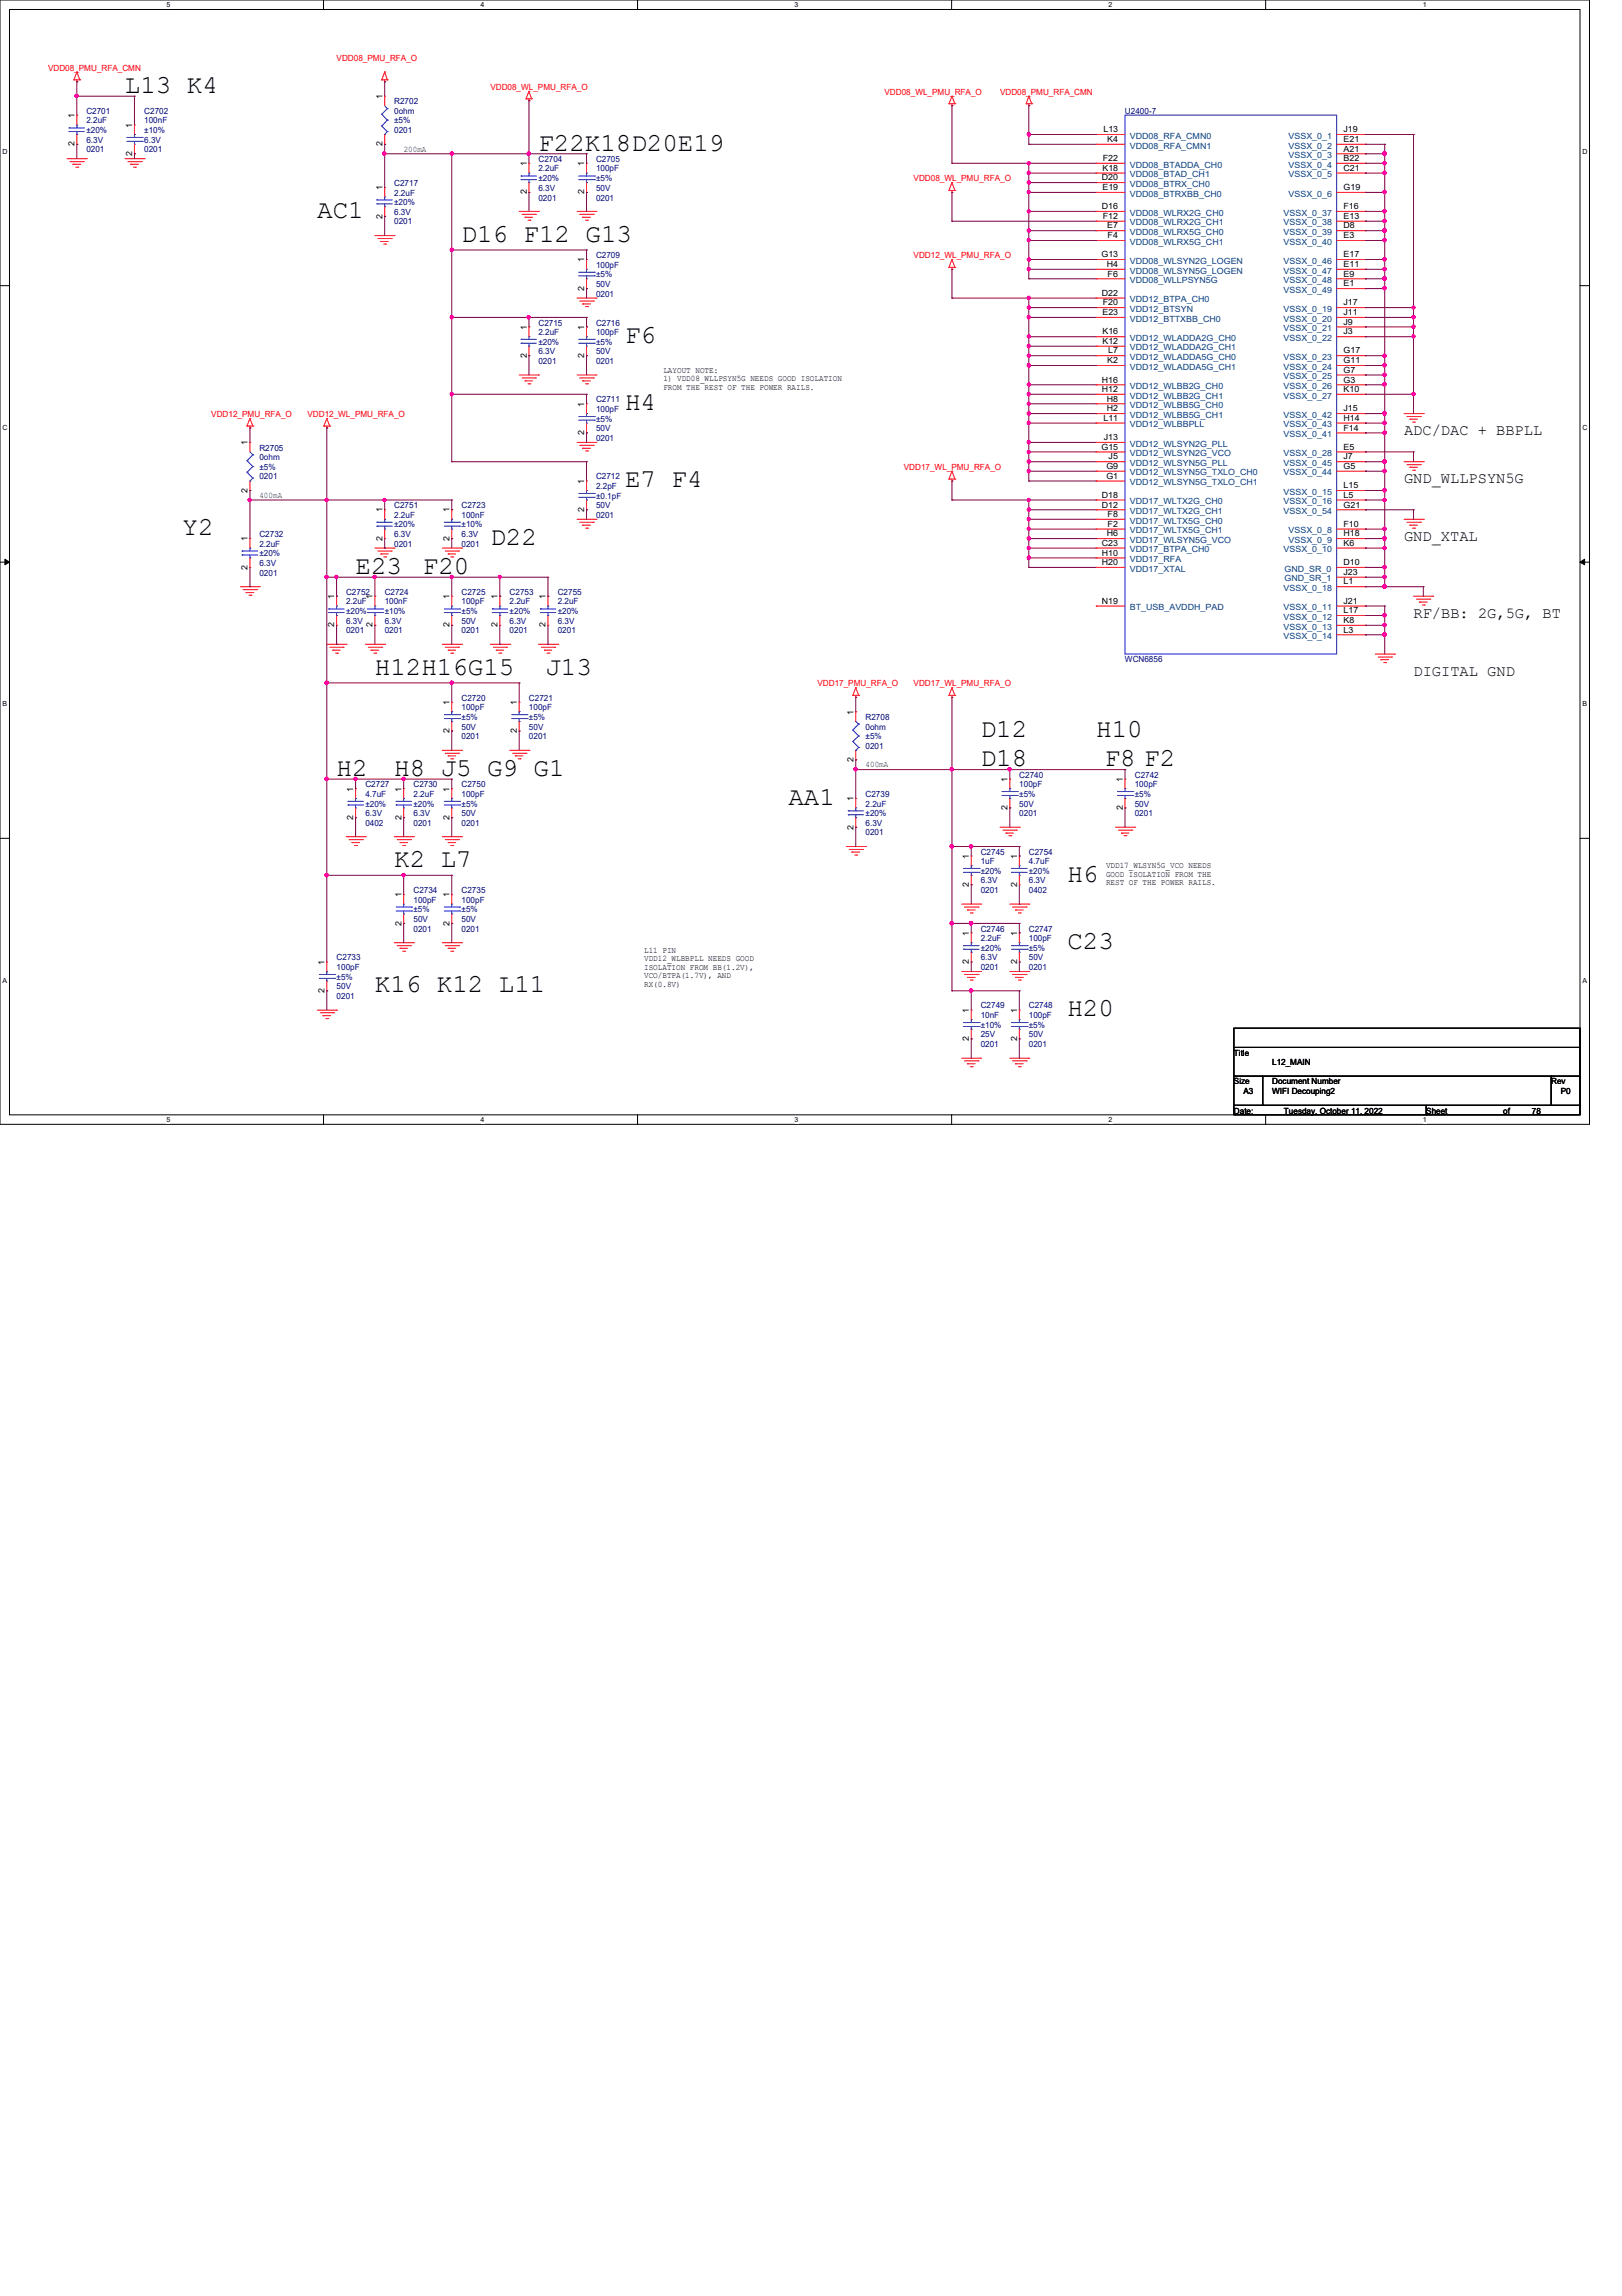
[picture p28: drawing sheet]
<svg xmlns="http://www.w3.org/2000/svg" width="210mm" height="297mm" viewBox="0 0 210 297" stroke-linecap="round" stroke-linejoin="round" font-family="sans-serif">
<defs><g id="words">
<g font-size="3.3">
<text x="16.2" y="12">L13 K4</text>
<text x="69.7" y="19.5">F22K18D20E19</text>
<text x="41.1" y="28.2">AC1</text>
<text x="59.7" y="31.3">D16 F12 G13</text>
<text x="80.9" y="44.4">F6</text>
<text x="80.9" y="53">H4</text>
<text x="80.9" y="63">E7 F4</text>
<text x="23.6" y="69.3">Y2</text>
<text x="63.5" y="70.5">D22</text>
<text x="46" y="74.2">E23</text>
<text x="54.7" y="74.2">F20</text>
<text x="48.5" y="87.3">H12H16G15</text>
<text x="70.6" y="87.3">J13</text>
<text x="126.9" y="95.4">D12</text>
<text x="141.9" y="95.4">H10</text>
<text x="43.6" y="100.4">H2</text>
<text x="51" y="100.4">H8 J5 G9 G1</text>
<text x="126.9" y="99.1">D18</text>
<text x="143" y="99.1">F8 F2</text>
<text x="102" y="104.1">AA1</text>
<text x="51" y="112.2">K2 L7</text>
<text x="138.1" y="114">H6</text>
<text x="138.1" y="122.8">C23</text>
<text x="48.5" y="128.4">K16 K12 L11</text>
<text x="138.1" y="131.5">H20</text>
</g>
<g font-size="2">
<text x="181.7" y="56.3">ADC/DAC + BBPLL</text>
<text x="181.7" y="62.5">GND_WLLPSYN5G</text>
<text x="181.7" y="70">GND_XTAL</text>
<text x="182.9" y="80">RF/BB: 2G,5G, BT</text>
<text x="182.9" y="87.4">DIGITAL GND</text>
</g>
<g font-size="1.1" fill="#f00">
<text x="6.2" y="9.1">VDD08_PMU_RFA_CMN</text>
<text x="43.6" y="7.9">VDD08_PMU_RFA_O</text>
<text x="63.5" y="11.6">VDD08_WL_PMU_RFA_O</text>
<text x="114.5" y="12.2">VDD08_WL_PMU_RFA_O</text>
<text x="129.4" y="12.2">VDD08_PMU_RFA_CMN</text>
<text x="118.2" y="23.5">VDD08_WL_PMU_RFA_O</text>
<text x="118.2" y="33.4">VDD12_WL_PMU_RFA_O</text>
<text x="27.3" y="53.9">VDD12_PMU_RFA_O</text>
<text x="39.8" y="53.9">VDD12_WL_PMU_RFA_O</text>
<text x="117" y="60.8">VDD17_WL_PMU_RFA_O</text>
<text x="105.8" y="88.8">VDD17_PMU_RFA_O</text>
<text x="118.2" y="88.8">VDD17_WL_PMU_RFA_O</text>
</g>
<g font-size="1.1">
<text x="9.7" y="15.3" transform="rotate(-90 9.7 15.3)">1</text>
<text x="17.1" y="16.5" transform="rotate(-90 17.1 16.5)">1</text>
<text x="49.5" y="12.8" transform="rotate(-90 49.5 12.8)">1</text>
<text x="142.8" y="17.1">L13</text>
<text x="173.9" y="17.1">J19</text>
<text x="9.7" y="18.9" transform="rotate(-90 9.7 18.9)">2</text>
<text x="17.1" y="20.2" transform="rotate(-90 17.1 20.2)">2</text>
<text x="49.5" y="18.9" transform="rotate(-90 49.5 18.9)">2</text>
<text x="68.2" y="21.5" transform="rotate(-90 68.2 21.5)">1</text>
<text x="75.6" y="21.5" transform="rotate(-90 75.6 21.5)">1</text>
<text x="142.6" y="23.3">D20</text>
<text x="142.7" y="22.1">K18</text>
<text x="142.7" y="20.8">F22</text>
<text x="143.3" y="18.4">K4</text>
<text x="173.9" y="18.4">E21</text>
<text x="173.9" y="19.6">A21</text>
<text x="173.9" y="20.8">B22</text>
<text x="173.9" y="22.1">C21</text>
<text x="49.5" y="28.3" transform="rotate(-90 49.5 28.3)">2</text>
<text x="49.5" y="24.6" transform="rotate(-90 49.5 24.6)">1</text>
<text x="68.2" y="25.1" transform="rotate(-90 68.2 25.1)">2</text>
<text x="75.6" y="25.1" transform="rotate(-90 75.6 25.1)">2</text>
<text x="142.6" y="27.1">D16</text>
<text x="142.7" y="24.6">E19</text>
<text x="142.7" y="28.3">F12</text>
<text x="143.3" y="29.5">E7</text>
<text x="173.9" y="24.6">G19</text>
<text x="173.9" y="27.1">F16</text>
<text x="173.9" y="28.3">E13</text>
<text x="173.9" y="29.5">D8</text>
<text x="75.6" y="34" transform="rotate(-90 75.6 34)">1</text>
<text x="142.5" y="33.3">G13</text>
<text x="143.2" y="34.5">H4</text>
<text x="143.3" y="30.8">F4</text>
<text x="143.3" y="35.8">F6</text>
<text x="173.9" y="30.8">E3</text>
<text x="173.9" y="33.3">E17</text>
<text x="173.9" y="34.5">E11</text>
<text x="173.9" y="35.8">E9</text>
<text x="75.6" y="37.6" transform="rotate(-90 75.6 37.6)">2</text>
<text x="142.6" y="38.3">D22</text>
<text x="142.7" y="40.8">E23</text>
<text x="142.7" y="39.5">F20</text>
<text x="173.9" y="37">E1</text>
<text x="173.9" y="39.5">J17</text>
<text x="173.9" y="40.8">J11</text>
<text x="173.9" y="42">J9</text>
<text x="68.2" y="46.3" transform="rotate(-90 68.2 46.3)">2</text>
<text x="68.2" y="42.7" transform="rotate(-90 68.2 42.7)">1</text>
<text x="75.6" y="46.3" transform="rotate(-90 75.6 46.3)">2</text>
<text x="75.6" y="42.7" transform="rotate(-90 75.6 42.7)">1</text>
<text x="142.7" y="43.3">K16</text>
<text x="142.7" y="44.5">K12</text>
<text x="143.3" y="47">K2</text>
<text x="143.4" y="45.7">L7</text>
<text x="173.9" y="43.3">J3</text>
<text x="173.9" y="45.7">G17</text>
<text x="173.9" y="47">G11</text>
<text x="75.6" y="52.6" transform="rotate(-90 75.6 52.6)">1</text>
<text x="85.9" y="48.2">LAYOUT NOTE:</text>
<text x="85.9" y="49.3">1) VDD08_WLLPSYN5G NEEDS GOOD ISOLATION</text>
<text x="85.9" y="50.4">FROM THE REST OF THE POWER RAILS.</text>
<text x="142.6" y="49.5">H16</text>
<text x="142.6" y="50.7">H12</text>
<text x="143.2" y="51.9">H8</text>
<text x="143.2" y="53.2">H2</text>
<text x="173.9" y="48.2">G7</text>
<text x="173.9" y="49.5">G3</text>
<text x="173.9" y="50.7">K10</text>
<text x="173.9" y="53.2">J15</text>
<text x="32" y="57.6" transform="rotate(-90 32 57.6)">1</text>
<text x="75.6" y="56.3" transform="rotate(-90 75.6 56.3)">2</text>
<text x="142.5" y="58.2">G15</text>
<text x="142.8" y="54.4">L11</text>
<text x="142.8" y="56.9">J13</text>
<text x="143.5" y="59.4">J5</text>
<text x="173.9" y="54.4">H14</text>
<text x="173.9" y="55.7">F14</text>
<text x="173.9" y="58.2">E5</text>
<text x="173.9" y="59.4">J7</text>
<text x="32" y="63.8" transform="rotate(-90 32 63.8)">2</text>
<text x="75.6" y="62.6" transform="rotate(-90 75.6 62.6)">1</text>
<text x="142.6" y="64.4">D18</text>
<text x="142.6" y="65.7">D12</text>
<text x="143.2" y="60.7">G9</text>
<text x="143.2" y="61.9">G1</text>
<text x="173.9" y="60.7">G5</text>
<text x="173.9" y="63.2">L15</text>
<text x="173.9" y="64.4">L5</text>
<text x="173.9" y="65.7">G21</text>
<text x="32" y="70" transform="rotate(-90 32 70)">1</text>
<text x="49.5" y="70" transform="rotate(-90 49.5 70)">2</text>
<text x="49.5" y="66.3" transform="rotate(-90 49.5 66.3)">1</text>
<text x="58.2" y="70" transform="rotate(-90 58.2 70)">2</text>
<text x="58.2" y="66.3" transform="rotate(-90 58.2 66.3)">1</text>
<text x="75.6" y="66.2" transform="rotate(-90 75.6 66.2)">2</text>
<text x="142.6" y="70.6">C23</text>
<text x="142.6" y="71.9">H10</text>
<text x="143.2" y="69.4">H6</text>
<text x="143.3" y="66.9">F8</text>
<text x="143.3" y="68.2">F2</text>
<text x="173.9" y="68.2">F10</text>
<text x="173.9" y="69.4">H18</text>
<text x="173.9" y="70.6">K6</text>
<text x="32" y="73.7" transform="rotate(-90 32 73.7)">2</text>
<text x="43.3" y="77.5" transform="rotate(-90 43.3 77.5)">1</text>
<text x="48.2" y="77.5" transform="rotate(-90 48.2 77.5)">1</text>
<text x="58.2" y="77.5" transform="rotate(-90 58.2 77.5)">1</text>
<text x="64.4" y="77.5" transform="rotate(-90 64.4 77.5)">1</text>
<text x="70.6" y="77.5" transform="rotate(-90 70.6 77.5)">1</text>
<text x="142.6" y="73.1">H20</text>
<text x="173.9" y="73.1">D10</text>
<text x="173.9" y="74.4">J23</text>
<text x="173.9" y="75.6">L1</text>
<text x="43.3" y="81.2" transform="rotate(-90 43.3 81.2)">2</text>
<text x="48.2" y="81.2" transform="rotate(-90 48.2 81.2)">2</text>
<text x="58.2" y="81.2" transform="rotate(-90 58.2 81.2)">2</text>
<text x="64.4" y="81.2" transform="rotate(-90 64.4 81.2)">2</text>
<text x="70.6" y="81.2" transform="rotate(-90 70.6 81.2)">2</text>
<text x="142.6" y="78.1">N19</text>
<text x="173.9" y="78.1">J21</text>
<text x="173.9" y="79.3">L17</text>
<text x="173.9" y="80.6">K8</text>
<text x="173.9" y="81.8">L3</text>
<text x="58.2" y="94.9" transform="rotate(-90 58.2 94.9)">2</text>
<text x="58.2" y="91.2" transform="rotate(-90 58.2 91.2)">1</text>
<text x="66.9" y="94.9" transform="rotate(-90 66.9 94.9)">2</text>
<text x="66.9" y="91.2" transform="rotate(-90 66.9 91.2)">1</text>
<text x="110.4" y="92.5" transform="rotate(-90 110.4 92.5)">1</text>
<text x="110.4" y="98.6" transform="rotate(-90 110.4 98.6)">2</text>
<text x="130.4" y="101.1" transform="rotate(-90 130.4 101.1)">1</text>
<text x="145.3" y="101.1" transform="rotate(-90 145.3 101.1)">1</text>
<text x="45.7" y="106" transform="rotate(-90 45.7 106)">2</text>
<text x="45.7" y="102.4" transform="rotate(-90 45.7 102.4)">1</text>
<text x="51.9" y="106" transform="rotate(-90 51.9 106)">2</text>
<text x="51.9" y="102.4" transform="rotate(-90 51.9 102.4)">1</text>
<text x="58.2" y="106" transform="rotate(-90 58.2 106)">2</text>
<text x="58.2" y="102.4" transform="rotate(-90 58.2 102.4)">1</text>
<text x="110.4" y="107.3" transform="rotate(-90 110.4 107.3)">2</text>
<text x="110.4" y="103.6" transform="rotate(-90 110.4 103.6)">1</text>
<text x="130.4" y="104.8" transform="rotate(-90 130.4 104.8)">2</text>
<text x="145.3" y="104.8" transform="rotate(-90 145.3 104.8)">2</text>
<text x="125.4" y="111.1" transform="rotate(-90 125.4 111.1)">1</text>
<text x="131.6" y="111.1" transform="rotate(-90 131.6 111.1)">1</text>
<text x="143.1" y="112.3">VDD17_WLSYN5G_VCO NEEDS</text>
<text x="143.1" y="113.4">GOOD ISOLATION FROM THE</text>
<text x="51.9" y="119.8" transform="rotate(-90 51.9 119.8)">2</text>
<text x="51.9" y="116.1" transform="rotate(-90 51.9 116.1)">1</text>
<text x="58.2" y="119.8" transform="rotate(-90 58.2 119.8)">2</text>
<text x="58.2" y="116.1" transform="rotate(-90 58.2 116.1)">1</text>
<text x="125.4" y="114.8" transform="rotate(-90 125.4 114.8)">2</text>
<text x="131.6" y="114.8" transform="rotate(-90 131.6 114.8)">2</text>
<text x="143.1" y="114.5">REST OF THE POWER RAILS.</text>
<text x="42" y="124.8" transform="rotate(-90 42 124.8)">1</text>
<text x="83.4" y="123.3">L11 PIN</text>
<text x="83.4" y="124.4">VDD12_WLBBPLL NEEDS GOOD</text>
<text x="83.4" y="125.5">ISOLATION FROM BB(1.2V),</text>
<text x="125.4" y="124.7" transform="rotate(-90 125.4 124.7)">2</text>
<text x="125.4" y="121.1" transform="rotate(-90 125.4 121.1)">1</text>
<text x="131.6" y="124.7" transform="rotate(-90 131.6 124.7)">2</text>
<text x="131.6" y="121.1" transform="rotate(-90 131.6 121.1)">1</text>
<text x="42" y="128.4" transform="rotate(-90 42 128.4)">2</text>
<text x="83.4" y="126.6">VCO/BTPA(1.7V), AND</text>
<text x="83.4" y="127.7">RX(0.8V)</text>
<text x="125.4" y="131" transform="rotate(-90 125.4 131)">1</text>
<text x="131.6" y="131" transform="rotate(-90 131.6 131)">1</text>
<text x="125.4" y="134.7" transform="rotate(-90 125.4 134.7)">2</text>
<text x="131.6" y="134.7" transform="rotate(-90 131.6 134.7)">2</text>
<text x="159.7" y="136.6">Title</text>
<text x="164.6" y="137.8">L12_MAIN</text>
<text x="159.7" y="140.3">Size</text>
<text x="160.9" y="141.6">A3</text>
<text x="164.6" y="140.3">Document Number</text>
<text x="164.6" y="141.6">WIFI Decouping2</text>
<text x="200.7" y="140.3">Rev</text>
<text x="202" y="141.6">P0</text>
<text x="159.7" y="144.1">Date:</text>
<text x="166.2" y="144.1">Tuesday, October 11, 2022</text>
<text x="184.6" y="144.1">Sheet</text>
<text x="194.5" y="144.1">of</text>
<text x="198.2" y="144.1">78</text>
</g>
<g font-size="1.1" fill="#000080">
<text x="11.2" y="14.7">C2701</text>
<text x="11.2" y="16">2.2uF</text>
<text x="11.2" y="17.2">±20%</text>
<text x="18.7" y="14.7">C2702</text>
<text x="18.7" y="16">100nF</text>
<text x="18.7" y="17.2">±10%</text>
<text x="51" y="13.5">R2702</text>
<text x="51" y="14.7">0ohm</text>
<text x="51" y="16">±5%</text>
<text x="51" y="17.2">0201</text>
<text x="145.6" y="14.7">U2400-7</text>
<text x="11.2" y="19.7">0201</text>
<text x="11.2" y="18.5">6.3V</text>
<text x="18.7" y="19.7">0201</text>
<text x="18.7" y="18.5">6.3V</text>
<text x="69.7" y="21">C2704</text>
<text x="69.7" y="22.2">2.2uF</text>
<text x="69.7" y="23.5">±20%</text>
<text x="77.1" y="21">C2705</text>
<text x="77.1" y="22.2">100pF</text>
<text x="77.1" y="23.5">±5%</text>
<text x="51" y="24.1">C2717</text>
<text x="51" y="25.3">2.2uF</text>
<text x="51" y="29">0201</text>
<text x="51" y="27.8">6.3V</text>
<text x="51" y="26.5">±20%</text>
<text x="69.7" y="26">0201</text>
<text x="69.7" y="24.7">6.3V</text>
<text x="77.1" y="26">0201</text>
<text x="77.1" y="24.7">50V</text>
<text x="77.1" y="33.4">C2709</text>
<text x="77.1" y="34.6">100pF</text>
<text x="77.1" y="35.9">±5%</text>
<text x="77.1" y="38.4">0201</text>
<text x="77.1" y="37.1">50V</text>
<text x="69.7" y="42.1">C2715</text>
<text x="69.7" y="43.3">2.2uF</text>
<text x="69.7" y="47.1">0201</text>
<text x="69.7" y="45.8">6.3V</text>
<text x="69.7" y="44.6">±20%</text>
<text x="77.1" y="42.1">C2716</text>
<text x="77.1" y="43.3">100pF</text>
<text x="77.1" y="47.1">0201</text>
<text x="77.1" y="45.8">50V</text>
<text x="77.1" y="44.6">±5%</text>
<text x="77.1" y="52.1">C2711</text>
<text x="77.1" y="53.3">100pF</text>
<text x="33.6" y="58.3">R2705</text>
<text x="33.6" y="59.5">0ohm</text>
<text x="77.1" y="57.1">0201</text>
<text x="77.1" y="55.8">50V</text>
<text x="77.1" y="54.6">±5%</text>
<text x="33.6" y="60.8">±5%</text>
<text x="33.6" y="62">0201</text>
<text x="51" y="65.7">C2751</text>
<text x="59.7" y="65.7">C2723</text>
<text x="77.1" y="62">C2712</text>
<text x="77.1" y="63.3">2.2pF</text>
<text x="77.1" y="65.7">50V</text>
<text x="77.1" y="64.5">±0.1pF</text>
<text x="33.6" y="69.5">C2732</text>
<text x="33.6" y="70.7">2.2uF</text>
<text x="33.6" y="72">±20%</text>
<text x="51" y="67">2.2uF</text>
<text x="51" y="70.7">0201</text>
<text x="51" y="69.5">6.3V</text>
<text x="51" y="68.2">±20%</text>
<text x="59.7" y="67">100nF</text>
<text x="59.7" y="70.7">0201</text>
<text x="59.7" y="69.5">6.3V</text>
<text x="59.7" y="68.2">±10%</text>
<text x="77.1" y="67">0201</text>
<text x="33.6" y="74.5">0201</text>
<text x="33.6" y="73.2">6.3V</text>
<text x="44.8" y="77">C2752</text>
<text x="49.8" y="77">C2724</text>
<text x="59.7" y="77">C2725</text>
<text x="66" y="77">C2753</text>
<text x="72.2" y="77">C2755</text>
<text x="44.8" y="78.2">2.2uF</text>
<text x="44.8" y="82">0201</text>
<text x="44.8" y="80.7">6.3V</text>
<text x="44.8" y="79.5">±20%</text>
<text x="49.8" y="78.2">100nF</text>
<text x="49.8" y="82">0201</text>
<text x="49.8" y="80.7">6.3V</text>
<text x="49.8" y="79.5">±10%</text>
<text x="59.7" y="78.2">100pF</text>
<text x="59.7" y="82">0201</text>
<text x="59.7" y="80.7">50V</text>
<text x="59.7" y="79.5">±5%</text>
<text x="66" y="78.2">2.2uF</text>
<text x="66" y="82">0201</text>
<text x="66" y="80.7">6.3V</text>
<text x="66" y="79.5">±20%</text>
<text x="72.2" y="78.2">2.2uF</text>
<text x="72.2" y="82">0201</text>
<text x="72.2" y="80.7">6.3V</text>
<text x="72.2" y="79.5">±20%</text>
<text x="145.6" y="85.7">WCN6856</text>
<text x="59.7" y="90.6">C2720</text>
<text x="59.7" y="91.9">100pF</text>
<text x="59.7" y="95.6">0201</text>
<text x="59.7" y="94.4">50V</text>
<text x="59.7" y="93.1">±5%</text>
<text x="68.5" y="90.6">C2721</text>
<text x="68.5" y="91.9">100pF</text>
<text x="68.5" y="95.6">0201</text>
<text x="68.5" y="94.4">50V</text>
<text x="68.5" y="93.1">±5%</text>
<text x="112" y="93.1">R2708</text>
<text x="112" y="94.4">0ohm</text>
<text x="112" y="95.6">±5%</text>
<text x="47.3" y="101.9">C2727</text>
<text x="53.5" y="101.9">C2730</text>
<text x="59.7" y="101.9">C2750</text>
<text x="112" y="96.9">0201</text>
<text x="131.9" y="100.6">C2740</text>
<text x="131.9" y="101.9">100pF</text>
<text x="146.9" y="100.6">C2742</text>
<text x="146.9" y="101.9">100pF</text>
<text x="47.3" y="103.1">4.7uF</text>
<text x="47.3" y="106.8">0402</text>
<text x="47.3" y="105.6">6.3V</text>
<text x="47.3" y="104.4">±20%</text>
<text x="53.5" y="103.1">2.2uF</text>
<text x="53.5" y="106.8">0201</text>
<text x="53.5" y="105.6">6.3V</text>
<text x="53.5" y="104.4">±20%</text>
<text x="59.7" y="103.1">100pF</text>
<text x="59.7" y="106.8">0201</text>
<text x="59.7" y="105.6">50V</text>
<text x="59.7" y="104.4">±5%</text>
<text x="112" y="103.1">C2739</text>
<text x="112" y="104.4">2.2uF</text>
<text x="112" y="106.8">6.3V</text>
<text x="112" y="105.6">±20%</text>
<text x="131.9" y="105.6">0201</text>
<text x="131.9" y="104.4">50V</text>
<text x="131.9" y="103.1">±5%</text>
<text x="146.9" y="105.6">0201</text>
<text x="146.9" y="104.4">50V</text>
<text x="146.9" y="103.1">±5%</text>
<text x="112" y="108.1">0201</text>
<text x="126.9" y="110.6">C2745</text>
<text x="126.9" y="111.8">1uF</text>
<text x="126.9" y="113.1">±20%</text>
<text x="133.1" y="110.6">C2754</text>
<text x="133.1" y="111.8">4.7uF</text>
<text x="133.1" y="113.1">±20%</text>
<text x="53.5" y="115.5">C2734</text>
<text x="53.5" y="116.8">100pF</text>
<text x="53.5" y="119.3">50V</text>
<text x="53.5" y="118">±5%</text>
<text x="59.7" y="115.5">C2735</text>
<text x="59.7" y="116.8">100pF</text>
<text x="59.7" y="119.3">50V</text>
<text x="59.7" y="118">±5%</text>
<text x="126.9" y="115.5">0201</text>
<text x="126.9" y="114.3">6.3V</text>
<text x="133.1" y="115.5">0402</text>
<text x="133.1" y="114.3">6.3V</text>
<text x="43.6" y="124.2">C2733</text>
<text x="43.6" y="125.5">100pF</text>
<text x="53.5" y="120.5">0201</text>
<text x="59.7" y="120.5">0201</text>
<text x="126.9" y="120.5">C2746</text>
<text x="126.9" y="121.8">2.2uF</text>
<text x="126.9" y="125.5">0201</text>
<text x="126.9" y="124.2">6.3V</text>
<text x="126.9" y="123">±20%</text>
<text x="133.1" y="120.5">C2747</text>
<text x="133.1" y="121.8">100pF</text>
<text x="133.1" y="125.5">0201</text>
<text x="133.1" y="124.2">50V</text>
<text x="133.1" y="123">±5%</text>
<text x="43.6" y="129.2">0201</text>
<text x="43.6" y="128">50V</text>
<text x="43.6" y="126.7">±5%</text>
<text x="126.9" y="130.5">C2749</text>
<text x="126.9" y="131.7">10nF</text>
<text x="133.1" y="130.5">C2748</text>
<text x="133.1" y="131.7">100pF</text>
<text x="126.9" y="135.5">0201</text>
<text x="126.9" y="134.2">25V</text>
<text x="126.9" y="133">±10%</text>
<text x="133.1" y="135.5">0201</text>
<text x="133.1" y="134.2">50V</text>
<text x="133.1" y="133">±5%</text>
</g>
<g font-size="1.1" fill="#004080">
<text x="146.2" y="17.9">VDD08_RFA_CMN0</text>
<text x="166.8" y="17.9">VSSX_0_1</text>
<text x="146.2" y="19.2">VDD08_RFA_CMN1</text>
<text x="146.2" y="21.7">VDD08_BTADDA_CH0</text>
<text x="146.2" y="22.9">VDD08_BTAD_CH1</text>
<text x="166.8" y="19.2">VSSX_0_2</text>
<text x="166.8" y="20.4">VSSX_0_3</text>
<text x="166.8" y="21.7">VSSX_0_4</text>
<text x="166.8" y="22.9">VSSX_0_5</text>
<text x="146.2" y="24.2">VDD08_BTRX_CH0</text>
<text x="146.2" y="25.4">VDD08_BTRXBB_CH0</text>
<text x="146.2" y="27.9">VDD08_WLRX2G_CH0</text>
<text x="146.2" y="29.2">VDD08_WLRX2G_CH1</text>
<text x="166.1" y="27.9">VSSX_0_37</text>
<text x="166.1" y="29.2">VSSX_0_38</text>
<text x="166.8" y="25.4">VSSX_0_6</text>
<text x="146.2" y="30.4">VDD08_WLRX5G_CH0</text>
<text x="146.2" y="31.7">VDD08_WLRX5G_CH1</text>
<text x="146.2" y="34.1">VDD08_WLSYN2G_LOGEN</text>
<text x="146.2" y="35.4">VDD08_WLSYN5G_LOGEN</text>
<text x="166.1" y="30.4">VSSX_0_39</text>
<text x="166.1" y="31.7">VSSX_0_40</text>
<text x="166.1" y="34.1">VSSX_0_46</text>
<text x="166.1" y="35.4">VSSX_0_47</text>
<text x="146.2" y="36.6">VDD08_WLLPSYN5G</text>
<text x="146.2" y="39.1">VDD12_BTPA_CH0</text>
<text x="146.2" y="40.3">VDD12_BTSYN</text>
<text x="146.2" y="41.6">VDD12_BTTXBB_CH0</text>
<text x="166.1" y="36.6">VSSX_0_48</text>
<text x="166.1" y="37.9">VSSX_0_49</text>
<text x="166.1" y="40.3">VSSX_0_19</text>
<text x="166.1" y="41.6">VSSX_0_20</text>
<text x="146.2" y="44.1">VDD12_WLADDA2G_CH0</text>
<text x="146.2" y="45.3">VDD12_WLADDA2G_CH1</text>
<text x="146.2" y="46.6">VDD12_WLADDA5G_CH0</text>
<text x="146.2" y="47.8">VDD12_WLADDA5G_CH1</text>
<text x="166.1" y="42.8">VSSX_0_21</text>
<text x="166.1" y="44.1">VSSX_0_22</text>
<text x="166.1" y="46.6">VSSX_0_23</text>
<text x="166.1" y="47.8">VSSX_0_24</text>
<text x="146.2" y="50.3">VDD12_WLBB2G_CH0</text>
<text x="146.2" y="51.6">VDD12_WLBB2G_CH1</text>
<text x="146.2" y="52.8">VDD12_WLBB5G_CH0</text>
<text x="166.1" y="49.1">VSSX_0_25</text>
<text x="166.1" y="50.3">VSSX_0_26</text>
<text x="166.1" y="51.6">VSSX_0_27</text>
<text x="146.2" y="54.1">VDD12_WLBB5G_CH1</text>
<text x="146.2" y="55.3">VDD12_WLBBPLL</text>
<text x="146.2" y="57.8">VDD12_WLSYN2G_PLL</text>
<text x="146.2" y="59">VDD12_WLSYN2G_VCO</text>
<text x="166.1" y="54.1">VSSX_0_42</text>
<text x="166.1" y="55.3">VSSX_0_43</text>
<text x="166.1" y="56.6">VSSX_0_41</text>
<text x="166.1" y="59">VSSX_0_28</text>
<text x="146.2" y="60.3">VDD12_WLSYN5G_PLL</text>
<text x="146.2" y="61.5">VDD12_WLSYN5G_TXLO_CH0</text>
<text x="146.2" y="62.8">VDD12_WLSYN5G_TXLO_CH1</text>
<text x="146.2" y="65.2">VDD17_WLTX2G_CH0</text>
<text x="166.1" y="60.3">VSSX_0_45</text>
<text x="166.1" y="61.5">VSSX_0_44</text>
<text x="166.1" y="64">VSSX_0_15</text>
<text x="166.1" y="65.2">VSSX_0_16</text>
<text x="146.2" y="66.5">VDD17_WLTX2G_CH1</text>
<text x="146.2" y="67.7">VDD17_WLTX5G_CH0</text>
<text x="146.2" y="69">VDD17_WLTX5G_CH1</text>
<text x="146.2" y="70.2">VDD17_WLSYN5G_VCO</text>
<text x="146.2" y="71.5">VDD17_BTPA_CH0</text>
<text x="166.1" y="66.5">VSSX_0_54</text>
<text x="166.1" y="71.5">VSSX_0_10</text>
<text x="166.8" y="69">VSSX_0_8</text>
<text x="166.8" y="70.2">VSSX_0_9</text>
<text x="146.2" y="72.7">VDD17_RFA</text>
<text x="146.2" y="74">VDD17_XTAL</text>
<text x="166.1" y="76.5">VSSX_0_18</text>
<text x="166.2" y="74">GND_SR_0</text>
<text x="166.2" y="75.2">GND_SR_1</text>
<text x="146.2" y="79">BT_USB_AVDDH_PAD</text>
<text x="166.1" y="79">VSSX_0_11</text>
<text x="166.1" y="80.2">VSSX_0_12</text>
<text x="166.1" y="81.4">VSSX_0_13</text>
<text x="166.1" y="82.7">VSSX_0_14</text>
</g>
<g font-size="1.1" fill="#008000">
<text x="52.2" y="19.6">200mA</text>
<text x="33.6" y="64.4">400mA</text>
<text x="112" y="99.2">400mA</text>
</g>
<g font-size=".9">
<text x="21.5" y=".9">5</text>
<text x="62.2" y=".9">4</text>
<text x="102.8" y=".9">3</text>
<text x="143.5" y=".9">2</text>
<text x="184.1" y=".9">1</text>
<text x=".3" y="19.9">D</text>
<text x="204.8" y="19.9">D</text>
<text x=".3" y="55.6">C</text>
<text x="204.8" y="55.6">C</text>
<text x=".3" y="91.4">B</text>
<text x="204.8" y="91.4">B</text>
<text x=".3" y="127.1">A</text>
<text x="204.8" y="127.1">A</text>
<text x="21.5" y="145.2">5</text>
<text x="62.2" y="145.2">4</text>
<text x="102.8" y="145.2">3</text>
<text x="143.5" y="145.2">2</text>
<text x="184.1" y="145.2">1</text>
</g>
</g></defs>
<path d="M0 0h205.7v145.5h-205.7zM1.2 1.2h203.3v143h-203.3z" fill="none" stroke="#000" stroke-width=".13"/>
<g fill="#fff">
<path d="M21.5 .1h.6v1h-.6z"/>
<path d="M21.5 144.4h.6v1h-.6z"/>
</g>
<path d="M41.9 0v1.2M41.9 144.2v1.3" fill="none" stroke="#000" stroke-width=".13"/>
<g fill="#fff">
<path d="M62.2 .1h.5v1h-.5z"/>
<path d="M62.2 144.4h.5v1h-.5z"/>
</g>
<path d="M82.5 0v1.2M82.5 144.2v1.3" fill="none" stroke="#000" stroke-width=".13"/>
<g fill="#fff">
<path d="M102.8 .1h.5v1h-.5z"/>
<path d="M102.8 144.4h.5v1h-.5z"/>
</g>
<path d="M123.1 0v1.2M123.1 144.2v1.3" fill="none" stroke="#000" stroke-width=".13"/>
<g fill="#fff">
<path d="M143.5 .1h.5v1h-.5z"/>
<path d="M143.5 144.4h.5v1h-.5z"/>
</g>
<path d="M163.8 0v1.2M163.8 144.2v1.3" fill="none" stroke="#000" stroke-width=".13"/>
<g fill="#fff">
<path d="M184.1 .1h.5v1h-.5z"/>
<path d="M184.1 144.4h.5v1h-.5z"/>
<path d="M.3 19.1h.7v1h-.7z"/>
<path d="M204.8 19.1h.6v1h-.6z"/>
<path d="M.3 54.8h.7v1h-.7z"/>
<path d="M204.8 54.8h.6v1h-.6z"/>
</g>
<path d="M0 37h1.2M204.5 37h1.2" fill="none" stroke="#000" stroke-width=".13"/>
<g fill="#fff">
<path d="M.3 90.6h.6v1h-.6z"/>
<path d="M204.8 90.6h.6v1h-.6z"/>
</g>
<path d="M0 72.7h1.2M.6 72.3l.6 .4-.6 .4zM204.5 72.7l.6-.4v.8zM204.5 72.7h1.2" fill="none" stroke="#000" stroke-width=".13"/>
<path d="M.6 72.3l.6 .4-.6 .4zM204.5 72.7l.6-.4v.8z" fill="#000"/>
<g fill="#fff">
<path d="M.3 126.3h.6v1h-.6z"/>
<path d="M204.8 126.3h.6v1h-.6z"/>
</g>
<path d="M0 108.5h1.2M204.5 108.5h1.2M159.7 133h44.8v2.5h-44.8zM159.7 135.5h44.8v3.7h-44.8zM159.7 139.2h3.7v3.8h-3.7zM163.4 139.2h37.3v3.8h-37.3zM200.7 139.2h3.8v3.8h-3.8zM159.7 143h24.9v1.2h-24.9zM184.6 143h19.9v1.2h-19.9z" fill="none" stroke="#000" stroke-width=".13"/>
<g fill="none" stroke="#f00" stroke-width=".13">
<path d="M9.6 10.3h.7M9.6 10.3h.1M9.9 10.6h.1M9.9 9.3h.1M9.9 14.9h.1M9.9 18.7h.1M9.9 10.3v.3M9.9 14.9v1.3M9.9 17.4v1.3M9.9 9.3l.4 1M9.9 9.3l-.3 1M10.3 10.3h.1"/>
<path d="M17.4 16.2h.1M17.4 19.9h.1M17.4 16.2v1.2M17.4 18.7v1.2M49.4 10.3h.1M49.4 10.3h.7M49.8 9.3l-.4 1M49.8 10.6h.1M49.8 9.3h.1M49.8 12.4h.1M49.8 18.7h.1M49.8 10.3v.3"/>
<path d="M49.8 12.4v1.3M49.8 17.4v1.3M49.8 9.3l.3 1M50.1 10.3h.1M68.1 12.8h.1M68.1 12.8h.7M68.5 11.8l-.4 1M68.5 13h.1M68.5 11.8h.1M68.5 12.8v.2M68.5 11.8l.3 1M68.8 12.8h.1"/>
<path d="M122.8 13.4h.1M122.8 13.4h.8M123.2 13.7h.1M123.2 12.4h.1M123.2 13.4v.3M123.2 12.4l.4 1M123.2 12.4l-.4 1M123.6 13.4h.1M132.8 13.4h.7M132.8 13.4h.1M133.1 13.7h.1M133.1 12.4h.1"/>
<path d="M133.1 13.4v.3M133.1 12.4l.4 1M133.1 12.4l-.3 1M133.5 13.4h.1M141.9 17.4h3.7M141.9 18.7h3.7M141.9 17.4h.1M141.9 18.7h.1M173 17.4h3.7M173 18.7h3.7M173 19.9h3.7M176.7 17.4h.1"/>
<path d="M176.7 18.7h.1M176.7 19.9h.1M8.7 20.5h2.5M9.1 20.9h1.7M9.4 21.3h1.1M9.4 21.3h.1M9.8 21.6h.3M10.1 21.6h.1M10.8 20.9h.1M11.2 20.5h.1M16.2 20.5h2.5M16.6 20.9h1.7"/>
<path d="M16.9 21.3h.1M16.9 21.3h1M17.3 21.6h.2M17.5 21.6h.1M18.3 20.9h.1M18.7 20.5h.1M48.5 30.5h2.5M48.9 30.9h1.7M49.3 31.2h.1M49.3 31.2h.9M49.7 31.6h.2M49.8 24.3h.1"/>
<path d="M49.8 28h.1M49.8 24.3v1.2M49.8 26.8v1.2M49.9 31.6h.1M50.6 30.9h.1M51 30.5h.1M67.2 27.3h2.5M67.6 27.7h1.7M67.9 28.1h.1M67.9 28.1h1M68.3 28.5h.3M68.5 21.1h.1"/>
<path d="M68.5 24.9h.1M68.5 21.1v1.3M68.5 23.6v1.3M68.6 28.5h.1M69.3 27.7h.1M69.7 27.3h.1M74.7 27.3h2.4M74.7 38.6h2.4M75 27.7h1.8M75 38.9h1.8M75.4 28.1h1M75.4 39.3h1"/>
<path d="M75.4 28.1h.1M75.4 39.3h.1M75.8 28.5h.2M75.8 39.7h.2M75.9 21.1h.1M75.9 24.9h.1M75.9 33.6h.1M75.9 37.3h.1M75.9 21.1v1.3M75.9 23.6v1.3M75.9 33.6v1.2M75.9 36.1v1.2"/>
<path d="M76 28.5h.1M76 39.7h.1M76.8 27.7h.1M76.8 38.9h.1M77.1 27.3h.1M77.1 38.6h.1M122.8 24.6h.1M122.8 34.6h.1M122.8 24.6h.8M122.8 34.6h.8M123.2 24.9h.1M123.2 23.6h.1"/>
<path d="M123.2 34.8h.1M123.2 33.6h.1M123.2 24.6v.3M123.2 34.6v.2M123.2 23.6l.4 1M123.2 33.6l.4 1M123.2 23.6l-.4 1M123.2 33.6l-.4 1M123.6 24.6h.1M123.6 34.6h.1M141.9 27.3h3.7M141.9 38.6h3.7"/>
<path d="M141.9 21.1h3.7M141.9 22.4h3.7M141.9 23.6h3.7M141.9 24.9h3.7M141.9 28.6h3.7M141.9 29.8h3.7M141.9 31.1h3.7M141.9 33.6h3.7M141.9 34.8h3.7M141.9 36.1h3.7M141.9 39.8h3.7M141.9 21.1h.1"/>
<path d="M141.9 22.4h.1M141.9 23.6h.1M141.9 24.9h.1M141.9 27.3h.1M141.9 28.6h.1M141.9 29.8h.1M141.9 31.1h.1M141.9 33.6h.1M141.9 34.8h.1M141.9 36.1h.1M141.9 38.6h.1M141.9 39.8h.1"/>
<path d="M173 27.3h3.7M173 21.1h3.7M173 22.4h3.7M173 24.9h3.7M173 28.6h3.7M173 29.8h3.7M173 31.1h3.7M173 33.6h3.7M173 34.8h3.7M173 36.1h3.7M173 39.8h3.7M173 37.3h3.7"/>
<path d="M176.7 21.1h.1M176.7 22.4h.1M176.7 24.9h.1M176.7 27.3h.1M176.7 28.6h.1M176.7 29.8h.1M176.7 31.1h.1M176.7 33.6h.1M176.7 34.8h.1M176.7 36.1h.1M176.7 37.3h.1M176.7 39.8h.1"/>
<path d="M32 55.1h.7M32 55.1h.1M32.3 54.1l-.3 1M32.3 55.4h.1M32.3 54.1h.1M32.3 57.2h.1M32.3 55.1v.3M32.3 57.2v1.3M32.3 54.1l.4 1M32.7 55.1h.1M41.9 55.1h.1M41.9 55.1h.8"/>
<path d="M42.3 54.1l-.4 1M42.3 55.4h.1M42.3 54.1h.1M42.3 55.1v.3M42.3 54.1l.4 1M42.7 55.1h.1M67.2 48.5h2.5M67.6 48.9h1.7M67.9 49.3h.1M67.9 49.3h1M68.3 49.7h.3M68.5 42.3h.1"/>
<path d="M68.5 46h.1M68.5 42.3v1.3M68.5 44.8v1.2M68.6 49.7h.1M69.3 48.9h.1M69.7 48.5h.1M74.7 48.5h2.4M74.7 57.2h2.4M75 48.9h1.8M75 57.6h1.8M75.4 49.3h1M75.4 58h1"/>
<path d="M75.4 49.3h.1M75.4 58h.1M75.8 49.7h.2M75.8 58.3h.2M75.9 52.2h.1M75.9 56h.1M75.9 42.3h.1M75.9 46h.1M75.9 42.3v1.3M75.9 44.8v1.2M75.9 52.2v1.3M75.9 54.7v1.3"/>
<path d="M76 49.7h.1M76 58.3h.1M76.8 48.9h.1M76.8 57.6h.1M77.1 48.5h.1M77.1 57.2h.1M141.9 53.5h3.7M141.9 57.2h3.7M141.9 59.7h3.7M141.9 41.1h3.7M141.9 43.6h3.7M141.9 44.8h3.7"/>
<path d="M141.9 46h3.7M141.9 47.3h3.7M141.9 49.8h3.7M141.9 51h3.7M141.9 52.2h3.7M141.9 54.7h3.7M141.9 58.5h3.7M141.9 41.1h.1M141.9 43.6h.1M141.9 44.8h.1M141.9 46h.1M141.9 47.3h.1"/>
<path d="M141.9 49.8h.1M141.9 51h.1M141.9 52.2h.1M141.9 53.5h.1M141.9 54.7h.1M141.9 57.2h.1M141.9 58.5h.1M141.9 59.7h.1M173 48.5h3.7M173 53.5h3.7M173 59.7h3.7M173 41.1h3.7"/>
<path d="M173 43.6h3.7M173 46h3.7M173 47.3h3.7M173 49.8h3.7M173 51h3.7M173 54.7h3.7M173 58.5h3.7M173 42.3h3.7M173 56h3.7M176.7 41.1h.1M176.7 42.3h.1M176.7 43.6h.1"/>
<path d="M176.7 46h.1M176.7 47.3h.1M176.7 48.5h.1M176.7 49.8h.1M176.7 51h.1M176.7 53.5h.1M176.7 54.7h.1M176.7 56h.1M176.7 58.5h.1M176.7 59.7h.1M181.7 53.5h2.5M181.7 59.7h2.5"/>
<path d="M182.1 53.9h1.7M182.5 54.2h.9M182.5 54.2h.1M182.8 54.6h.2M183 54.6h.1M183.8 53.9h.1M184.2 53.5h.1M184.2 59.7h.1M31.1 75.9h2.5M31.5 76.3h1.7M31.8 76.7h1.1M31.8 76.7h.1"/>
<path d="M32.2 77h.3M32.3 63.5h.1M32.3 69.7h.1M32.3 73.4h.1M32.3 62.2v1.3M32.3 69.7v1.2M32.3 72.2v1.2M32.5 77h.1M33.2 76.3h.1M33.6 75.9h.1M43.6 77.1h.1M43.6 77.1v1.3"/>
<path d="M43.6 79.6v1.3M48.5 77.1h.1M48.5 70.9h2.5M48.5 77.1v1.3M48.5 79.6v1.3M48.9 71.3h1.7M49.3 71.7h.1M49.3 71.7h.9M49.7 72.1h.2M49.8 66h.1M49.8 69.7h.1M49.8 66v1.2"/>
<path d="M49.8 68.5v1.2M49.9 72.1h.1M50.6 71.3h.1M51 70.9h.1M57.2 70.9h2.5M57.6 71.3h1.8M58 71.7h.1M58 71.7h1M58.3 72.1h.3M58.5 77.1h.1M58.5 66h.1M58.5 69.7h.1"/>
<path d="M58.5 66v1.2M58.5 68.5v1.2M58.5 77.1v1.3M58.5 79.6v1.3M58.6 72.1h.1M59.4 71.3h.1M59.7 70.9h.1M64.7 77.1h.1M64.7 77.1v1.3M64.7 79.6v1.3M70.9 77.1h.1M70.9 77.1v1.3"/>
<path d="M70.9 79.6v1.3M74.7 67.2h2.4M75 67.6h1.8M75.4 67.9h1M75.4 67.9h.1M75.8 68.3h.2M75.9 62.2h.1M75.9 66h.1M75.9 62.2v1.3M75.9 64.7v1.3M76 68.3h.1M76.8 67.6h.1"/>
<path d="M77.1 67.2h.1M122.8 62h.1M122.8 62h.8M123.2 62.2h.1M123.2 61h.1M123.2 62v.2M123.2 61l.4 1M123.2 61l-.4 1M123.6 62h.1M141.9 67.2h3.7M141.9 70.9h3.7M141.9 61h3.7"/>
<path d="M141.9 62.2h3.7M141.9 64.7h3.7M141.9 66h3.7M141.9 68.5h3.7M141.9 69.7h3.7M141.9 72.2h3.7M141.9 73.4h3.7M141.9 78.4h3.7M141.9 61h.1M141.9 62.2h.1M141.9 64.7h.1M141.9 66h.1"/>
<path d="M141.9 67.2h.1M141.9 68.5h.1M141.9 69.7h.1M141.9 70.9h.1M141.9 72.2h.1M141.9 73.4h.1M141.9 78.4h.1M173 70.9h3.7M173 75.9h3.7M173 61h3.7M173 64.7h3.7M173 66h3.7"/>
<path d="M173 68.5h3.7M173 69.7h3.7M173 73.4h3.7M173 78.4h3.7M173 63.5h3.7M173 74.7h3.7M173 79.6h3.7M176.7 61h.1M176.7 63.5h.1M176.7 64.7h.1M176.7 66h.1M176.7 68.5h.1"/>
<path d="M176.7 69.7h.1M176.7 70.9h.1M176.7 73.4h.1M176.7 74.7h.1M176.7 75.9h.1M176.7 78.4h.1M176.7 79.6h.1M181.7 67.2h2.5M182.1 60.1h1.7M182.1 67.6h1.7M182.5 60.5h.9M182.5 67.9h.9"/>
<path d="M182.5 60.5h.1M182.5 67.9h.1M182.8 60.8h.2M182.8 68.3h.2M182.9 77.1h2.5M183 60.8h.1M183 68.3h.1M183.3 77.5h1.7M183.7 77.9h.1M183.7 77.9h1M183.8 60.1h.1M183.8 67.6h.1"/>
<path d="M184.1 78.3h.2M184.2 67.2h.1M184.3 78.3h.1M185 77.5h.1M185.4 77.1h.1M42.3 83.4h2.5M42.7 83.7h1.7M43.1 84.1h.9M43.1 84.1h.1M43.4 84.5h.3M43.6 80.9h.1M43.7 84.5h.1"/>
<path d="M44.4 83.7h.1M44.8 83.4h.1M47.3 83.4h2.5M47.7 83.7h1.7M48 84.1h1M48 84.1h.1M48.4 84.5h.2M48.5 80.9h.1M48.6 84.5h.1M49.4 83.7h.1M49.8 83.4h.1M57.2 83.4h2.5"/>
<path d="M57.2 97.1h2.5M57.6 83.7h1.8M57.6 97.5h1.8M58 84.1h.1M58 97.8h.1M58 84.1h1M58 97.8h1M58.3 84.5h.3M58.3 98.2h.3M58.5 80.9h.1M58.5 90.8h.1M58.5 94.6h.1"/>
<path d="M58.5 90.8v1.3M58.5 93.3v1.3M58.6 84.5h.1M58.6 98.2h.1M59.4 83.7h.1M59.4 97.5h.1M59.7 83.4h.1M59.7 97.1h.1M63.5 83.4h2.5M63.8 83.7h1.8M64.2 84.1h.1M64.2 84.1h1"/>
<path d="M64.6 84.5h.2M64.7 80.9h.1M64.8 84.5h.1M65.6 83.7h.1M66 83.4h.1M66 97.1h2.5M66.3 97.5h1.8M66.7 97.8h1M66.7 97.8h.1M67.1 98.2h.2M67.2 90.8h.1M67.2 94.6h.1"/>
<path d="M67.2 90.8v1.3M67.2 93.3v1.3M67.3 98.2h.1M68.1 97.5h.1M68.5 97.1h.1M69.7 83.4h2.5M70.1 83.7h1.7M70.4 84.1h.1M70.4 84.1h1M70.8 84.5h.2M70.9 80.9h.1M71 84.5h.1"/>
<path d="M71.8 83.7h.1M72.2 83.4h.1M110.4 90h.1M110.4 90h.7M110.7 90.2h.1M110.7 89h.1M110.7 92.1h.1M110.7 98.3h.1M110.7 90v.2M110.7 92.1v1.2M110.7 97.1v1.2M110.7 89l.4 1"/>
<path d="M110.7 89l-.3 1M111.1 90h.1M122.8 90h.1M122.8 90h.8M123.2 90.2h.1M123.2 89h.1M123.2 90v.2M123.2 89l.4 1M123.2 89l-.4 1M123.6 90h.1M173 80.9h3.7M173 82.1h3.7"/>
<path d="M176.7 80.9h.1M176.7 82.1h.1M178 84.6h2.5M178.4 85h1.7M178.7 85.3h.1M178.7 85.3h1M179.1 85.7h.2M179.3 85.7h.1M180.1 85h.1M180.5 84.6h.1M44.8 108.2h2.5M45.2 108.6h1.7"/>
<path d="M45.6 109h.9M45.6 109h.1M45.9 109.4h.2M46 102h.1M46 105.8h.1M46 102v1.3M46 104.5v1.3M46.1 109.4h.1M46.9 108.6h.1M47.3 108.2h.1M51 108.2h2.5M51.4 108.6h1.7"/>
<path d="M51.8 109h.1M51.8 109h.9M52.1 109.4h.3M52.2 102h.1M52.2 105.8h.1M52.2 115.7h.1M52.2 119.5h.1M52.2 102v1.3M52.2 104.5v1.3M52.2 115.7v1.3M52.2 118.2v1.3M52.4 109.4h.1"/>
<path d="M53.1 108.6h.1M53.5 108.2h.1M57.2 108.2h2.5M57.6 108.6h1.8M58 109h.1M58 109h1M58.3 109.4h.3M58.5 102h.1M58.5 105.8h.1M58.5 115.7h.1M58.5 119.5h.1M58.5 102v1.3"/>
<path d="M58.5 104.5v1.3M58.5 115.7v1.3M58.5 118.2v1.3M58.6 109.4h.1M59.4 108.6h.1M59.7 108.2h.1M109.5 109.5h2.5M109.9 109.9h1.7M110.2 110.2h.1M110.2 110.2h1.1M110.6 110.6h.3M110.7 103.3h.1"/>
<path d="M110.7 107h.1M110.7 103.3v1.2M110.7 105.8v1.2M110.9 110.6h.1M111.6 109.9h.1M112 109.5h.1M124.5 117h2.4M124.8 117.3h1.8M125.2 117.7h.1M125.2 117.7h1M125.6 118.1h.2M125.7 110.7h.1"/>
<path d="M125.7 114.5h.1M125.7 110.7v1.3M125.7 113.2v1.3M125.8 118.1h.1M126.6 117.3h.1M126.9 117h.1M129.4 107h2.5M129.8 107.4h1.7M130.2 107.8h.9M130.2 107.8h.1M130.6 108.1h.2M130.7 100.8h.1"/>
<path d="M130.7 104.5h.1M130.7 117h2.4M130.7 100.8v1.2M130.7 103.3v1.2M130.8 108.1h.1M131 117.3h1.8M131.4 117.7h.1M131.4 117.7h1M131.5 107.4h.1M131.8 118.1h.2M131.9 107h.1M131.9 110.7h.1"/>
<path d="M131.9 114.5h.1M131.9 110.7v1.3M131.9 113.2v1.3M132 118.1h.1M132.8 117.3h.1M133.1 117h.1M144.4 107h2.5M144.7 107.4h1.8M145.1 107.8h.1M145.1 107.8h1M145.5 108.1h.2M145.6 100.8h.1"/>
<path d="M145.6 104.5h.1M145.6 100.8v1.2M145.6 103.3v1.2M145.7 108.1h.1M146.5 107.4h.1M146.9 107h.1M41.1 130.7h2.5M41.4 131h1.8M41.8 131.4h.1M41.8 131.4h1M42.2 131.8h.2M42.3 124.5h.1"/>
<path d="M42.3 128.2h.1M42.3 124.5v1.2M42.3 126.9v1.3M42.4 131.8h.1M43.2 131h.1M43.6 130.7h.1M51 122h2.5M51.4 122.3h1.7M51.8 122.7h.1M51.8 122.7h.9M52.1 123.1h.3M52.4 123.1h.1"/>
<path d="M53.1 122.3h.1M53.5 122h.1M57.2 122h2.5M57.6 122.3h1.8M58 122.7h.1M58 122.7h1M58.3 123.1h.3M58.6 123.1h.1M59.4 122.3h.1M59.7 122h.1M124.5 125.7h2.4M124.5 136.9h2.4"/>
<path d="M124.8 126.1h1.8M124.8 137.2h1.8M125.2 126.4h.1M125.2 137.6h.1M125.2 126.4h1M125.2 137.6h1M125.6 126.8h.2M125.6 138h.2M125.7 130.7h.1M125.7 134.4h.1M125.7 120.7h.1M125.7 124.5h.1"/>
<path d="M125.7 120.7v1.3M125.7 123.2v1.3M125.7 130.7v1.2M125.7 133.1v1.3M125.8 126.8h.1M125.8 138h.1M126.6 126.1h.1M126.6 137.2h.1M126.9 125.7h.1M126.9 136.9h.1M130.7 125.7h2.4M130.7 136.9h2.4"/>
<path d="M131 126.1h1.8M131 137.2h1.8M131.4 126.4h.1M131.4 137.6h.1M131.4 126.4h1M131.4 137.6h1M131.8 126.8h.2M131.8 138h.2M131.9 130.7h.1M131.9 134.4h.1M131.9 120.7h.1M131.9 124.5h.1"/>
<path d="M131.9 120.7v1.3M131.9 123.2v1.3M131.9 130.7v1.2M131.9 133.1v1.3M132 126.8h.1M132 138h.1M132.8 126.1h.1M132.8 137.2h.1M133.1 125.7h.1M133.1 136.9h.1"/>
</g>
<g fill="none" stroke="#00f" stroke-width=".13">
<path d="M8.9 16.6h2M8.9 17h2M8.9 16.6h.1M8.9 17h.1M9.9 16.2h.1M9.9 17.4h.1M9.9 16.2v.4M9.9 17v.4M16.4 17.8h2M16.4 18.3h2M17.4 17.4h.1M17.4 18.7h.1"/>
<path d="M17.4 17.4v.4M17.4 18.3v.4M18.4 17.8h.1M18.4 18.3h.1M49.4 14.8h.1M49.4 16.3h.1M49.4 14.8l.7 .7M49.4 16.3l.7 .7M49.8 17.4h.1M49.8 13.7l.3 .4M50.1 14.1h.1M50.1 15.5h.1"/>
<path d="M50.1 17h.1M50.1 14.1l-.7 .7M50.1 15.5l-.7 .8M50.1 17l-.3 .4M145.6 14.9h27.4v69.7h-27.4zM48.8 25.9h2M48.8 26.4h2M48.8 25.9h.1M48.8 26.4h.1M49.8 25.5h.1M49.8 26.8h.1M49.8 25.5v.4"/>
<path d="M49.8 26.4v.4M67.4 22.8h.1M67.4 23.2h.1M67.4 22.8h2M67.4 23.2h2M68.5 22.4h.1M68.5 23.6h.1M68.5 22.4v.4M68.5 23.2v.4M74.9 22.8h2M74.9 23.2h2M74.9 35.2h2"/>
<path d="M74.9 35.7h2M75.9 22.4h.1M75.9 23.6h.1M75.9 34.8h.1M75.9 36.1h.1M75.9 22.4v.4M75.9 23.2v.4M75.9 34.8v.4M75.9 35.7v.4M76.9 22.8h.1M76.9 23.2h.1M76.9 35.2h.1"/>
<path d="M76.9 35.7h.1M32 59.6h.1M32 59.6l.7 .8M32.3 58.5l.4 .3M32.7 58.8h.1M32.7 58.8l-.7 .8M67.4 43.9h.1M67.4 44.4h.1M67.4 43.9h2M67.4 44.4h2M68.5 43.6h.1M68.5 44.8h.1"/>
<path d="M68.5 43.6v.3M68.5 44.4v.4M74.9 43.9h2M74.9 44.4h2M74.9 53.9h2M74.9 54.4h2M75.9 53.5h.1M75.9 54.7h.1M75.9 43.6h.1M75.9 44.8h.1M75.9 43.6v.3M75.9 44.4v.4"/>
<path d="M75.9 53.5v.4M75.9 54.4v.3M76.9 53.9h.1M76.9 54.4h.1M76.9 43.9h.1M76.9 44.4h.1M31.3 71.3h.1M31.3 71.8h.1M31.3 71.3h2.1M31.3 71.8h2.1M32 61.1h.1M32 61.1l.7 .7"/>
<path d="M32.3 62.2h.1M32.3 70.9h.1M32.3 72.2h.1M32.3 70.9v.4M32.3 71.8v.4M32.7 60.4h.1M32.7 61.8h.1M32.7 60.4l-.7 .7M32.7 61.8l-.4 .4M42.5 78.8h2M42.5 79.2h2M42.5 78.8h.1"/>
<path d="M42.5 79.2h.1M43.6 78.4h.1M43.6 79.6h.1M43.6 78.4v.4M43.6 79.2v.4M47.5 78.8h2M47.5 79.2h2M48.5 78.4h.1M48.5 79.6h.1M48.5 78.4v.4M48.5 79.2v.4M48.8 67.6h2"/>
<path d="M48.8 68.1h2M48.8 67.6h.1M48.8 68.1h.1M49.5 78.8h.1M49.5 79.2h.1M49.8 67.2h.1M49.8 68.5h.1M49.8 67.2v.4M49.8 68.1v.4M57.5 78.8h2M57.5 79.2h2M57.5 67.6h2"/>
<path d="M57.5 68.1h2M58.5 78.4h.1M58.5 79.6h.1M58.5 67.2h.1M58.5 68.5h.1M58.5 67.2v.4M58.5 68.1v.4M58.5 78.4v.4M58.5 79.2v.4M59.5 78.8h.1M59.5 79.2h.1M59.5 67.6h.1"/>
<path d="M59.5 68.1h.1M63.7 78.8h2M63.7 79.2h2M63.7 78.8h.1M63.7 79.2h.1M64.7 78.4h.1M64.7 79.6h.1M64.7 78.4v.4M64.7 79.2v.4M69.9 78.8h2M69.9 79.2h2M69.9 78.8h.1"/>
<path d="M69.9 79.2h.1M70.9 78.4h.1M70.9 79.6h.1M70.9 78.4v.4M70.9 79.2v.4M74.9 63.8h2M74.9 64.3h2M75.9 63.5h.1M75.9 64.7h.1M75.9 63.5v.3M75.9 64.3v.4M76.9 63.8h.1"/>
<path d="M76.9 64.3h.1M57.5 92.5h2M57.5 93h2M58.5 92.1h.1M58.5 93.3h.1M58.5 92.1v.4M58.5 93v.3M59.5 92.5h.1M59.5 93h.1M66.2 92.5h2M66.2 93h2M67.2 92.1h.1"/>
<path d="M67.2 93.3h.1M67.2 92.1v.4M67.2 93v.3M68.2 92.5h.1M68.2 93h.1M110.4 94.4h.1M110.4 95.9h.1M110.4 94.4l.7 .8M110.4 95.9l.7 .8M110.7 97.1h.1M110.7 93.3l.4 .4M111.1 93.7h.1"/>
<path d="M111.1 95.2h.1M111.1 96.7h.1M111.1 93.7l-.7 .7M111.1 95.2l-.7 .7M111.1 96.7l-.4 .4M45 103.7h2M45 104.1h2M45 103.7h.1M45 104.1h.1M46 103.3h.1M46 104.5h.1M46 103.3v.4"/>
<path d="M46 104.1v.4M51.3 103.7h2M51.3 104.1h2M51.3 103.7h.1M51.3 104.1h.1M51.3 117.3h2M51.3 117.9h2M52.2 103.3h.1M52.2 104.5h.1M52.2 117h.1M52.2 118.2h.1M52.2 103.3v.4"/>
<path d="M52.2 104.1v.4M52.2 117v.3M52.2 117.9v.3M53.3 117.3h.1M53.3 117.9h.1M57.5 103.7h2M57.5 104.1h2M57.5 117.3h2M57.5 117.9h2M58.5 103.3h.1M58.5 104.5h.1M58.5 117h.1"/>
<path d="M58.5 118.2h.1M58.5 103.3v.4M58.5 104.1v.4M58.5 117v.3M58.5 117.9v.3M59.5 103.7h.1M59.5 104.1h.1M59.5 117.3h.1M59.5 117.9h.1M109.8 104.9h2M109.8 105.4h2M109.8 104.9h.1"/>
<path d="M109.8 105.4h.1M110.7 104.5h.1M110.7 105.8h.1M110.7 104.5v.4M110.7 105.4v.4M124.7 112.4h2M124.7 112.9h2M125.7 112h.1M125.7 113.2h.1M125.7 112v.4M125.7 112.9v.3M126.7 112.4h.1"/>
<path d="M126.7 112.9h.1M129.7 102.4h2M129.7 102.9h2M130.7 102h.1M130.7 103.3h.1M130.7 102v.4M130.7 102.9v.4M130.9 112.4h.1M130.9 112.9h.1M130.9 112.4h2M130.9 112.9h2M131.7 102.4h.1"/>
<path d="M131.7 102.9h.1M131.9 112h.1M131.9 113.2h.1M131.9 112v.4M131.9 112.9v.3M144.6 102.4h2M144.6 102.9h2M145.6 102h.1M145.6 103.3h.1M145.6 102v.4M145.6 102.9v.4M146.6 102.4h.1"/>
<path d="M146.6 102.9h.1M41.3 126.1h2M41.3 126.6h2M42.3 125.7h.1M42.3 126.9h.1M42.3 125.7v.4M42.3 126.6v.3M43.3 126.1h.1M43.3 126.6h.1M124.7 122.3h.1M124.7 122.8h.1M124.7 132.3h2"/>
<path d="M124.7 132.8h2M124.7 122.3h2M124.7 122.8h2M125.7 131.9h.1M125.7 133.1h.1M125.7 122h.1M125.7 123.2h.1M125.7 122v.3M125.7 122.8v.4M125.7 131.9v.4M125.7 132.8v.3M126.7 132.3h.1"/>
<path d="M126.7 132.8h.1M130.9 132.3h2M130.9 132.8h2M130.9 122.3h2M130.9 122.8h2M131.9 131.9h.1M131.9 133.1h.1M131.9 122h.1M131.9 123.2h.1M131.9 122v.3M131.9 122.8v.4M131.9 131.9v.4"/>
<path d="M131.9 132.8v.3M132.9 132.3h.1M132.9 132.8h.1M132.9 122.3h.1M132.9 122.8h.1"/>
</g>
<path d="M9.9 10.6h.1M9.9 12.4h.1M9.9 10.6v4.3M9.9 12.4h7.5M49.8 10.6h.1M49.8 10.6v1.8" fill="none" stroke="#800040" stroke-width=".13"/>
<path d="M9.8 12.3h.3l.1 .1-.1 .1-.2 .1-.1-.1z" fill-rule="evenodd" fill="#f0f"/>
<path d="M9.8 12.3h.3l.1 .1-.1 .1-.2 .1-.1-.1z" fill="none" stroke="#f0f" stroke-width=".13"/>
<path d="M17.4 12.4h.1M17.4 12.4v3.8M68.5 13h.1M68.5 13v6.9" fill="none" stroke="#800040" stroke-width=".13"/>
<path d="M68.3 19.7h.2l.1 .2-.1 .1-.1 .1-.1-.1z" fill-rule="evenodd" fill="#f0f"/>
<path d="M68.3 19.7h.2l.1 .2-.1 .1-.1 .1-.1-.1z" fill="none" stroke="#f0f" stroke-width=".13"/>
<path d="M123.2 13.7h.1M123.2 13.7v7.4M133.1 13.7h.1M133.1 17.4h.1M133.1 13.7v5M133.1 17.4h8.8" fill="none" stroke="#800040" stroke-width=".13"/>
<path d="M133 17.2h.3v.2v.1l-.2 .1-.1-.1z" fill-rule="evenodd" fill="#f0f"/>
<path d="M133 17.2h.3v.2v.1l-.2 .1-.1-.1z" fill="none" stroke="#f0f" stroke-width=".13"/>
<path d="M176.7 17.4h6.2M176.7 17.4h.1M182.9 17.4h.1M182.9 17.4v22.4" fill="none" stroke="#800040" stroke-width=".13"/>
<path d="M182.8 39.6h.3v.2v.1l-.2 .1-.1-.1z" fill-rule="evenodd" fill="#f0f"/>
<path d="M182.8 39.6h.3v.2v.1l-.2 .1-.1-.1z" fill="none" stroke="#f0f" stroke-width=".13"/>
<path d="M9.9 18.7h.1M9.9 18.7v1.8M17.4 19.9h.1M17.4 19.9v.6M49.8 18.7h.1M49.8 18.7v1.2M133.1 18.7h.1M133.1 18.7h8.8M176.7 18.7h.1M176.7 18.7h2.5M179.2 18.7h.1M179.2 18.7v1.2" fill="none" stroke="#800040" stroke-width=".13"/>
<path d="M179 19.7h.3l.1 .2-.1 .1-.1 .1-.2-.1z" fill-rule="evenodd" fill="#f0f"/>
<path d="M179 19.7h.3l.1 .2-.1 .1-.1 .1-.2-.1z" fill="none" stroke="#f0f" stroke-width=".13"/>
<path d="M49.8 19.9h.1M49.8 19.9v4.4M49.8 19.9h8.7" fill="none" stroke="#800040" stroke-width=".13"/>
<path d="M58.3 19.7h.3l.1 .2-.1 .1-.1 .1-.2-.1z" fill-rule="evenodd" fill="#f0f"/>
<path d="M58.3 19.7h.3l.1 .2-.1 .1-.1 .1-.2-.1z" fill="none" stroke="#f0f" stroke-width=".13"/>
<path d="M49.6 19.7h.3l.1 .2-.1 .1-.2 .1-.1-.1z" fill-rule="evenodd" fill="#f0f"/>
<path d="M49.6 19.7h.3l.1 .2-.1 .1-.2 .1-.1-.1z" fill="none" stroke="#f0f" stroke-width=".13"/>
<g fill="none" stroke="#800040" stroke-width=".13">
<path d="M58.5 19.9h17.4M58.5 19.9h.1M58.5 19.9v12.4M68.5 19.9h.1M68.5 19.9v1.2M75.9 19.9h.1M75.9 19.9v1.2M176.7 19.9h.1M176.7 19.9h2.5M179.2 19.9h.1M179.2 19.9v1.2M123.2 21.1h.1"/>
<path d="M123.2 21.1h9.9"/>
</g>
<path d="M133 21h.3v.1v.2h-.2h-.1z" fill-rule="evenodd" fill="#f0f"/>
<path d="M133 21h.3v.1v.2h-.2h-.1z" fill="none" stroke="#f0f" stroke-width=".13"/>
<path d="M133.1 21.1h.1M133.1 21.1v1.3" fill="none" stroke="#800040" stroke-width=".13"/>
<path d="M133 22.2h.3v.2v.1l-.2 .1-.1-.1z" fill-rule="evenodd" fill="#f0f"/>
<path d="M133 22.2h.3v.2v.1l-.2 .1-.1-.1z" fill="none" stroke="#f0f" stroke-width=".13"/>
<path d="M133.1 21.1h.1M133.1 21.1h8.8M176.7 21.1h.1M176.7 21.1h2.5" fill="none" stroke="#800040" stroke-width=".13"/>
<path d="M179 21h.3l.1 .1-.1 .2h-.1h-.2z" fill-rule="evenodd" fill="#f0f"/>
<path d="M179 21h.3l.1 .1-.1 .2h-.1h-.2z" fill="none" stroke="#f0f" stroke-width=".13"/>
<path d="M133.1 22.4h.1M133.1 22.4v1.2M133.1 22.4h8.8M176.7 22.4h.1M179.2 21.1h.1M179.2 21.1v1.3h-2.5" fill="none" stroke="#800040" stroke-width=".13"/>
<path d="M179 22.2h.3l.1 .2-.1 .1-.1 .1-.2-.1z" fill-rule="evenodd" fill="#f0f"/>
<path d="M179 22.2h.3l.1 .2-.1 .1-.1 .1-.2-.1z" fill="none" stroke="#f0f" stroke-width=".13"/>
<path d="M133.1 23.6h.1M133.1 23.6h8.8M179.2 22.4h.1M179.2 22.4v2.5" fill="none" stroke="#800040" stroke-width=".13"/>
<path d="M133 23.4h.3v.2v.2h-.2h-.1z" fill-rule="evenodd" fill="#f0f"/>
<path d="M133 23.4h.3v.2v.2h-.2h-.1z" fill="none" stroke="#f0f" stroke-width=".13"/>
<path d="M68.5 24.9h.1M68.5 24.9v2.4M75.9 24.9h.1M75.9 24.9v2.4M123.2 24.9h.1M123.2 24.9v3.7M133.1 23.6h.1M133.1 24.9h.1M133.1 23.6v3.7M133.1 24.9h8.8" fill="none" stroke="#800040" stroke-width=".13"/>
<path d="M133 24.7h.3v.1v.2l-.2 .1-.1-.1z" fill-rule="evenodd" fill="#f0f"/>
<path d="M133 24.7h.3v.1v.2l-.2 .1-.1-.1z" fill="none" stroke="#f0f" stroke-width=".13"/>
<path d="M176.7 24.9h.1M176.7 24.9h2.5M179.2 24.9h.1M179.2 24.9v2.4" fill="none" stroke="#800040" stroke-width=".13"/>
<path d="M179 24.7h.3l.1 .1-.1 .2-.1 .1-.2-.1z" fill-rule="evenodd" fill="#f0f"/>
<path d="M179 24.7h.3l.1 .1-.1 .2-.1 .1-.2-.1z" fill="none" stroke="#f0f" stroke-width=".13"/>
<path d="M49.8 28h.1M49.8 28v2.5M133.1 27.3h.1M133.1 27.3v2.5M133.1 27.3h8.8" fill="none" stroke="#800040" stroke-width=".13"/>
<path d="M133 29.6h.3v.2v.2l-.2 .1-.1-.1z" fill-rule="evenodd" fill="#f0f"/>
<path d="M133 29.6h.3v.2v.2l-.2 .1-.1-.1z" fill="none" stroke="#f0f" stroke-width=".13"/>
<path d="M133 27.2h.3v.1v.2l-.2 .1-.1-.1z" fill-rule="evenodd" fill="#f0f"/>
<path d="M133 27.2h.3v.1v.2l-.2 .1-.1-.1z" fill="none" stroke="#f0f" stroke-width=".13"/>
<path d="M176.7 27.3h.1M176.7 27.3h2.5M179.2 27.3h.1M179.2 27.3v1.3" fill="none" stroke="#800040" stroke-width=".13"/>
<path d="M179 28.4h.3l.1 .2-.1 .1-.1 .1-.2-.1z" fill-rule="evenodd" fill="#f0f"/>
<path d="M179 28.4h.3l.1 .2-.1 .1-.1 .1-.2-.1z" fill="none" stroke="#f0f" stroke-width=".13"/>
<path d="M179 27.2h.3l.1 .1-.1 .2-.1 .1-.2-.1z" fill-rule="evenodd" fill="#f0f"/>
<path d="M179 27.2h.3l.1 .1-.1 .2-.1 .1-.2-.1z" fill="none" stroke="#f0f" stroke-width=".13"/>
<path d="M123.2 28.6h.1M123.2 28.6h18.7M133.1 29.8h.1M133.1 29.8v1.3M133.1 29.8h8.8M176.7 28.6h.1M176.7 28.6h2.5M179.2 28.6h.1M179.2 28.6v1.2" fill="none" stroke="#800040" stroke-width=".13"/>
<path d="M133 30.9h.3v.2v.1l-.2 .1-.1-.1z" fill-rule="evenodd" fill="#f0f"/>
<path d="M133 30.9h.3v.2v.1l-.2 .1-.1-.1z" fill="none" stroke="#f0f" stroke-width=".13"/>
<path d="M176.7 29.8h.1M176.7 29.8h2.5" fill="none" stroke="#800040" stroke-width=".13"/>
<path d="M179 29.6h.3l.1 .2-.1 .2-.1 .1-.2-.1z" fill-rule="evenodd" fill="#f0f"/>
<path d="M179 29.6h.3l.1 .2-.1 .2-.1 .1-.2-.1z" fill="none" stroke="#f0f" stroke-width=".13"/>
<path d="M179.2 29.8h.1M179.2 29.8v1.3" fill="none" stroke="#800040" stroke-width=".13"/>
<path d="M179 30.9h.3l.1 .2-.1 .1-.1 .1-.2-.1z" fill-rule="evenodd" fill="#f0f"/>
<path d="M179 30.9h.3l.1 .2-.1 .1-.1 .1-.2-.1z" fill="none" stroke="#f0f" stroke-width=".13"/>
<path d="M133.1 31.1h.1M133.1 31.1v2.5M133.1 31.1h8.8M176.7 31.1h.1M176.7 31.1h2.5M179.2 31.1h.1M179.2 31.1v2.5" fill="none" stroke="#800040" stroke-width=".13"/>
<path d="M179 33.4h.3l.1 .2-.1 .1-.1 .1-.2-.1z" fill-rule="evenodd" fill="#f0f"/>
<path d="M179 33.4h.3l.1 .2-.1 .1-.1 .1-.2-.1z" fill="none" stroke="#f0f" stroke-width=".13"/>
<path d="M58.5 32.3h17.4M58.5 32.3h.1M58.5 32.3v8.8" fill="none" stroke="#800040" stroke-width=".13"/>
<path d="M58.3 40.9h.3l.1 .1-.1 .2-.1 .1-.2-.1z" fill-rule="evenodd" fill="#f0f"/>
<path d="M58.3 40.9h.3l.1 .1-.1 .2-.1 .1-.2-.1z" fill="none" stroke="#f0f" stroke-width=".13"/>
<path d="M58.3 32.1h.3l.1 .2-.1 .2-.1 .1-.2-.1z" fill-rule="evenodd" fill="#f0f"/>
<path d="M58.3 32.1h.3l.1 .2-.1 .2-.1 .1-.2-.1z" fill="none" stroke="#f0f" stroke-width=".13"/>
<path d="M75.9 32.3h.1M75.9 32.3v1.3M133.1 33.6h.1M133.1 33.6v1.2M133.1 33.6h8.8" fill="none" stroke="#800040" stroke-width=".13"/>
<path d="M133 33.4h.3v.2v.1l-.2 .1-.1-.1z" fill-rule="evenodd" fill="#f0f"/>
<path d="M133 33.4h.3v.2v.1l-.2 .1-.1-.1z" fill="none" stroke="#f0f" stroke-width=".13"/>
<path d="M123.2 34.8h.1M123.2 34.8v3.8M133.1 34.8h.1M133.1 34.8h8.8M176.7 33.6h.1M176.7 33.6h2.5M179.2 33.6h.1M179.2 33.6v1.2" fill="none" stroke="#800040" stroke-width=".13"/>
<path d="M133 34.6h.3v.2v.2l-.2 .1-.1-.1z" fill-rule="evenodd" fill="#f0f"/>
<path d="M133 34.6h.3v.2v.2l-.2 .1-.1-.1z" fill="none" stroke="#f0f" stroke-width=".13"/>
<path d="M133.1 34.8h.1M133.1 34.8v1.3M176.7 34.8h.1M176.7 34.8h2.5" fill="none" stroke="#800040" stroke-width=".13"/>
<path d="M179 34.6h.3l.1 .2-.1 .2-.1 .1-.2-.1z" fill-rule="evenodd" fill="#f0f"/>
<path d="M179 34.6h.3l.1 .2-.1 .2-.1 .1-.2-.1z" fill="none" stroke="#f0f" stroke-width=".13"/>
<path d="M179.2 34.8h.1M179.2 34.8v1.3" fill="none" stroke="#800040" stroke-width=".13"/>
<path d="M179 35.9h.3l.1 .1-.1 .2-.1 .1-.2-.1z" fill-rule="evenodd" fill="#f0f"/>
<path d="M179 35.9h.3l.1 .1-.1 .2-.1 .1-.2-.1z" fill="none" stroke="#f0f" stroke-width=".13"/>
<path d="M75.9 37.3h.1M75.9 37.3v1.3M133.1 36.1h.1M133.1 36.1h8.8M176.7 36.1h.1M176.7 37.3h.1M176.7 36.1h2.5M176.7 37.3h2.5M179.2 36.1h.1M179.2 37.3h.1M179.2 36.1v9.9" fill="none" stroke="#800040" stroke-width=".13"/>
<path d="M179 45.9h.3l.1 .1-.1 .2h-.1h-.2z" fill-rule="evenodd" fill="#f0f"/>
<path d="M179 45.9h.3l.1 .1-.1 .2h-.1h-.2z" fill="none" stroke="#f0f" stroke-width=".13"/>
<path d="M179 37.1h.3l.1 .2-.1 .1-.1 .1-.2-.1z" fill-rule="evenodd" fill="#f0f"/>
<path d="M179 37.1h.3l.1 .2-.1 .1-.1 .1-.2-.1z" fill="none" stroke="#f0f" stroke-width=".13"/>
<path d="M123.2 38.6h.1M123.2 38.6h9.9" fill="none" stroke="#800040" stroke-width=".13"/>
<path d="M133 38.4h.3v.1v.2l-.2 .1-.1-.1z" fill-rule="evenodd" fill="#f0f"/>
<path d="M133 38.4h.3v.1v.2l-.2 .1-.1-.1z" fill="none" stroke="#f0f" stroke-width=".13"/>
<path d="M133.1 38.6h.1M133.1 38.6v1.2" fill="none" stroke="#800040" stroke-width=".13"/>
<path d="M133 39.6h.3v.2v.1l-.2 .1-.1-.1z" fill-rule="evenodd" fill="#f0f"/>
<path d="M133 39.6h.3v.2v.1l-.2 .1-.1-.1z" fill="none" stroke="#f0f" stroke-width=".13"/>
<path d="M133.1 38.6h.1M133.1 39.8h.1M133.1 39.8v1.3M133.1 38.6h8.8M133.1 39.8h8.8M176.7 39.8h6.2M176.7 39.8h.1M182.9 39.8h.1M182.9 39.8v1.3M58.5 41.1h10M58.5 41.1h.1" fill="none" stroke="#800040" stroke-width=".13"/>
<path d="M68.3 40.9h.2l.1 .1-.1 .2-.1 .1-.1-.1z" fill-rule="evenodd" fill="#f0f"/>
<path d="M68.3 40.9h.2l.1 .1-.1 .2-.1 .1-.1-.1z" fill="none" stroke="#f0f" stroke-width=".13"/>
<path d="M58.5 41.1h.1M58.5 41.1v9.9M68.5 41.1h.1M68.5 41.1h7.4M68.5 41.1v1.2M75.9 41.1h.1M75.9 42.3h.1M75.9 41.1v1.2M133.1 41.1h.1M133.1 41.1v2.5M133.1 41.1h8.8" fill="none" stroke="#800040" stroke-width=".13"/>
<path d="M133 43.4h.3v.1v.2h-.2h-.1z" fill-rule="evenodd" fill="#f0f"/>
<path d="M133 43.4h.3v.1v.2h-.2h-.1z" fill="none" stroke="#f0f" stroke-width=".13"/>
<path d="M133 40.9h.3v.1v.2l-.2 .1-.1-.1z" fill-rule="evenodd" fill="#f0f"/>
<path d="M133 40.9h.3v.1v.2l-.2 .1-.1-.1z" fill="none" stroke="#f0f" stroke-width=".13"/>
<path d="M176.7 41.1h6.2M176.7 41.1h.1" fill="none" stroke="#800040" stroke-width=".13"/>
<path d="M182.8 40.9h.3v.1v.2l-.2 .1-.1-.1z" fill-rule="evenodd" fill="#f0f"/>
<path d="M182.8 40.9h.3v.1v.2l-.2 .1-.1-.1z" fill="none" stroke="#f0f" stroke-width=".13"/>
<path d="M176.7 42.3h.1M182.9 41.1h.1M182.9 41.1v1.2h-6.2" fill="none" stroke="#800040" stroke-width=".13"/>
<path d="M182.8 42.1h.3v.1v.2l-.2 .1-.1-.1z" fill-rule="evenodd" fill="#f0f"/>
<path d="M182.8 42.1h.3v.1v.2l-.2 .1-.1-.1z" fill="none" stroke="#f0f" stroke-width=".13"/>
<path d="M133.1 43.6h.1M133.1 43.6v1.2M133.1 43.6h8.8M176.7 43.6h.1M182.9 42.3h.1M182.9 42.3v1.3h-6.2" fill="none" stroke="#800040" stroke-width=".13"/>
<path d="M182.8 43.4h.3v.1v.2h-.2h-.1z" fill-rule="evenodd" fill="#f0f"/>
<path d="M182.8 43.4h.3v.1v.2h-.2h-.1z" fill="none" stroke="#f0f" stroke-width=".13"/>
<path d="M133.1 44.8h.1M133.1 44.8v1.2M182.9 43.6h.1M182.9 43.6v7.4" fill="none" stroke="#800040" stroke-width=".13"/>
<path d="M133 44.6h.3v.1v.2l-.2 .1-.1-.1z" fill-rule="evenodd" fill="#f0f"/>
<path d="M133 44.6h.3v.1v.2l-.2 .1-.1-.1z" fill="none" stroke="#f0f" stroke-width=".13"/>
<path d="M68.5 46h.1M68.5 46v2.5M75.9 46h.1M75.9 46v2.5M133.1 44.8h.1M133.1 46h.1M133.1 46v1.3M133.1 44.8h8.8M133.1 46h8.8" fill="none" stroke="#800040" stroke-width=".13"/>
<path d="M133 47.1h.3v.1v.2l-.2 .1-.1-.1z" fill-rule="evenodd" fill="#f0f"/>
<path d="M133 47.1h.3v.1v.2l-.2 .1-.1-.1z" fill="none" stroke="#f0f" stroke-width=".13"/>
<path d="M133 45.9h.3v.1v.2h-.2h-.1z" fill-rule="evenodd" fill="#f0f"/>
<path d="M133 45.9h.3v.1v.2h-.2h-.1z" fill="none" stroke="#f0f" stroke-width=".13"/>
<path d="M176.7 46h.1M176.7 46h2.5M179.2 46h.1M179.2 46v1.3" fill="none" stroke="#800040" stroke-width=".13"/>
<path d="M179 47.1h.3l.1 .1-.1 .2-.1 .1-.2-.1z" fill-rule="evenodd" fill="#f0f"/>
<path d="M179 47.1h.3l.1 .1-.1 .2-.1 .1-.2-.1z" fill="none" stroke="#f0f" stroke-width=".13"/>
<path d="M133.1 47.3h.1M133.1 47.3v2.5M133.1 47.3h8.8M176.7 47.3h.1M176.7 48.5h.1M176.7 47.3h2.5M179.2 47.3h.1M179.2 47.3v1.2h-2.5" fill="none" stroke="#800040" stroke-width=".13"/>
<path d="M179 48.3h.3l.1 .2-.1 .1-.1 .1-.2-.1z" fill-rule="evenodd" fill="#f0f"/>
<path d="M179 48.3h.3l.1 .2-.1 .1-.1 .1-.2-.1z" fill="none" stroke="#f0f" stroke-width=".13"/>
<path d="M133.1 49.8h.1M133.1 49.8v1.2M133.1 49.8h8.8M179.2 48.5h.1M179.2 48.5v1.3" fill="none" stroke="#800040" stroke-width=".13"/>
<path d="M133 49.6h.3v.1v.2l-.2 .1-.1-.1z" fill-rule="evenodd" fill="#f0f"/>
<path d="M133 49.6h.3v.1v.2l-.2 .1-.1-.1z" fill="none" stroke="#f0f" stroke-width=".13"/>
<path d="M176.7 49.8h.1M176.7 49.8h2.5" fill="none" stroke="#800040" stroke-width=".13"/>
<path d="M179 49.6h.3l.1 .1-.1 .2-.1 .1-.2-.1z" fill-rule="evenodd" fill="#f0f"/>
<path d="M179 49.6h.3l.1 .1-.1 .2-.1 .1-.2-.1z" fill="none" stroke="#f0f" stroke-width=".13"/>
<path d="M179.2 49.8h.1M179.2 49.8v3.7" fill="none" stroke="#800040" stroke-width=".13"/>
<path d="M179 53.3h.3l.1 .2-.1 .1-.1 .1-.2-.1z" fill-rule="evenodd" fill="#f0f"/>
<path d="M179 53.3h.3l.1 .2-.1 .1-.1 .1-.2-.1z" fill="none" stroke="#f0f" stroke-width=".13"/>
<path d="M58.5 51h17.4M58.5 51h.1M58.5 51v8.7" fill="none" stroke="#800040" stroke-width=".13"/>
<path d="M58.3 50.8h.3l.1 .2-.1 .1-.1 .1-.2-.1z" fill-rule="evenodd" fill="#f0f"/>
<path d="M58.3 50.8h.3l.1 .2-.1 .1-.1 .1-.2-.1z" fill="none" stroke="#f0f" stroke-width=".13"/>
<path d="M75.9 51h.1M75.9 51v1.2M133.1 51h.1M133.1 51v1.2" fill="none" stroke="#800040" stroke-width=".13"/>
<path d="M133 52.1h.3v.1v.2l-.2 .1-.1-.1z" fill-rule="evenodd" fill="#f0f"/>
<path d="M133 52.1h.3v.1v.2l-.2 .1-.1-.1z" fill="none" stroke="#f0f" stroke-width=".13"/>
<path d="M133 50.8h.3v.2v.1l-.2 .1-.1-.1z" fill-rule="evenodd" fill="#f0f"/>
<path d="M133 50.8h.3v.2v.1l-.2 .1-.1-.1z" fill="none" stroke="#f0f" stroke-width=".13"/>
<path d="M133.1 51h.1M133.1 51h8.8M176.7 51h6.2M176.7 51h.1" fill="none" stroke="#800040" stroke-width=".13"/>
<path d="M182.8 50.8h.3v.2v.1l-.2 .1-.1-.1z" fill-rule="evenodd" fill="#f0f"/>
<path d="M182.8 50.8h.3v.2v.1l-.2 .1-.1-.1z" fill="none" stroke="#f0f" stroke-width=".13"/>
<path d="M133.1 52.2h.1M133.1 52.2v1.3M182.9 51h.1M182.9 51v2.5" fill="none" stroke="#800040" stroke-width=".13"/>
<path d="M133 53.3h.3v.2v.1l-.2 .1-.1-.1z" fill-rule="evenodd" fill="#f0f"/>
<path d="M133 53.3h.3v.2v.1l-.2 .1-.1-.1z" fill="none" stroke="#f0f" stroke-width=".13"/>
<g fill="none" stroke="#800040" stroke-width=".13">
<path d="M32.3 55.4h.1M32.3 55.4v1.8M42.3 55.4h.1M42.3 55.4v9.3M133.1 52.2h.1M133.1 53.5h.1M133.1 54.7h.1M133.1 53.5v3.7M133.1 52.2h8.8M133.1 53.5h8.8M133.1 54.7h8.8M176.7 53.5h.1"/>
<path d="M176.7 53.5h2.5M179.2 53.5h.1M179.2 53.5v1.2"/>
</g>
<path d="M133 57h.3v.2v.2h-.2h-.1z" fill-rule="evenodd" fill="#f0f"/>
<path d="M133 57h.3v.2v.2h-.2h-.1z" fill="none" stroke="#f0f" stroke-width=".13"/>
<path d="M133 54.5h.3v.2v.2h-.2h-.1z" fill-rule="evenodd" fill="#f0f"/>
<path d="M133 54.5h.3v.2v.2h-.2h-.1z" fill="none" stroke="#f0f" stroke-width=".13"/>
<path d="M176.7 54.7h.1M176.7 54.7h2.5M179.2 54.7h.1M179.2 54.7v1.3" fill="none" stroke="#800040" stroke-width=".13"/>
<path d="M179 55.8h.3l.1 .2-.1 .1-.1 .1-.2-.1z" fill-rule="evenodd" fill="#f0f"/>
<path d="M179 55.8h.3l.1 .2-.1 .1-.1 .1-.2-.1z" fill="none" stroke="#f0f" stroke-width=".13"/>
<path d="M179 54.5h.3l.1 .2-.1 .2h-.1h-.2z" fill-rule="evenodd" fill="#f0f"/>
<path d="M179 54.5h.3l.1 .2-.1 .2h-.1h-.2z" fill="none" stroke="#f0f" stroke-width=".13"/>
<path d="M75.9 56h.1M75.9 56v1.2M176.7 56h.1M176.7 56h2.5M179.2 56h.1M179.2 56v3.7" fill="none" stroke="#800040" stroke-width=".13"/>
<path d="M179 59.5h.3l.1 .2-.1 .2h-.1h-.2z" fill-rule="evenodd" fill="#f0f"/>
<path d="M179 59.5h.3l.1 .2-.1 .2h-.1h-.2z" fill="none" stroke="#f0f" stroke-width=".13"/>
<path d="M133.1 57.2h.1M133.1 58.5h.1M133.1 57.2v2.5M133.1 57.2h8.8" fill="none" stroke="#800040" stroke-width=".13"/>
<path d="M133 59.5h.3v.2v.2h-.2h-.1z" fill-rule="evenodd" fill="#f0f"/>
<path d="M133 59.5h.3v.2v.2h-.2h-.1z" fill="none" stroke="#f0f" stroke-width=".13"/>
<path d="M133.1 58.5h.1M133.1 58.5h8.8" fill="none" stroke="#800040" stroke-width=".13"/>
<path d="M133 58.3h.3v.2v.1l-.2 .1-.1-.1z" fill-rule="evenodd" fill="#f0f"/>
<path d="M133 58.3h.3v.2v.1l-.2 .1-.1-.1z" fill="none" stroke="#f0f" stroke-width=".13"/>
<g fill="none" stroke="#800040" stroke-width=".13">
<path d="M58.5 59.7h17.4M58.5 59.7h.1M75.9 59.7h.1M75.9 59.7v2.5M133.1 59.7h.1M133.1 59.7v2.5M133.1 59.7h8.8M176.7 58.5h6.2M176.7 58.5h.1M176.7 59.7h.1M176.7 59.7h2.5M179.2 59.7h.1"/>
<path d="M179.2 59.7v1.3M182.9 58.5h.1M182.9 58.5v1.2M133.1 61h.1M133.1 61h8.8"/>
</g>
<path d="M133 60.8h.3v.1v.2l-.2 .1-.1-.1z" fill-rule="evenodd" fill="#f0f"/>
<path d="M133 60.8h.3v.1v.2l-.2 .1-.1-.1z" fill="none" stroke="#f0f" stroke-width=".13"/>
<path d="M176.7 61h.1M176.7 61h2.5" fill="none" stroke="#800040" stroke-width=".13"/>
<path d="M179 60.8h.3l.1 .1-.1 .2-.1 .1-.2-.1z" fill-rule="evenodd" fill="#f0f"/>
<path d="M179 60.8h.3l.1 .1-.1 .2-.1 .1-.2-.1z" fill="none" stroke="#f0f" stroke-width=".13"/>
<path d="M32.3 63.5h.1M32.3 63.5v1.2M123.2 62.2h.1M123.2 62.2v2.5M133.1 62.2h.1M133.1 62.2h8.8M176.7 63.5h.1M176.7 63.5h2.5M179.2 61h.1M179.2 63.5h.1M179.2 61v3.7" fill="none" stroke="#800040" stroke-width=".13"/>
<path d="M179 63.3h.3l.1 .1-.1 .2-.1 .1-.2-.1z" fill-rule="evenodd" fill="#f0f"/>
<path d="M179 63.3h.3l.1 .1-.1 .2-.1 .1-.2-.1z" fill="none" stroke="#f0f" stroke-width=".13"/>
<path d="M32.3 64.7h10M32.3 64.7h.1" fill="none" stroke="#800040" stroke-width=".13"/>
<path d="M32.1 64.5h.4l.1 .2-.1 .1-.2 .1-.2-.1z" fill-rule="evenodd" fill="#f0f"/>
<path d="M32.1 64.5h.4l.1 .2-.1 .1-.2 .1-.2-.1z" fill="none" stroke="#f0f" stroke-width=".13"/>
<path d="M32.3 64.7h.1M32.3 64.7v5M42.3 64.7h.1M42.3 64.7h7.5M42.3 64.7v10M49.8 64.7h.1" fill="none" stroke="#800040" stroke-width=".13"/>
<path d="M42.1 74.5h.3l.1 .1-.1 .2h-.2h-.1z" fill-rule="evenodd" fill="#f0f"/>
<path d="M42.1 74.5h.3l.1 .1-.1 .2h-.2h-.1z" fill="none" stroke="#f0f" stroke-width=".13"/>
<path d="M42.1 64.5h.3l.1 .2-.1 .1-.2 .1-.1-.1z" fill-rule="evenodd" fill="#f0f"/>
<path d="M42.1 64.5h.3l.1 .2-.1 .1-.2 .1-.1-.1z" fill="none" stroke="#f0f" stroke-width=".13"/>
<path d="M58.5 66h.1M58.5 64.7v1.3M123.2 64.7h.1M123.2 64.7h9.9" fill="none" stroke="#800040" stroke-width=".13"/>
<path d="M133 64.5h.3v.2v.1l-.2 .1-.1-.1z" fill-rule="evenodd" fill="#f0f"/>
<path d="M133 64.5h.3v.2v.1l-.2 .1-.1-.1z" fill="none" stroke="#f0f" stroke-width=".13"/>
<path d="M133.1 64.7h.1M133.1 64.7v1.3" fill="none" stroke="#800040" stroke-width=".13"/>
<path d="M133 65.8h.3v.1v.2l-.2 .1-.1-.1z" fill-rule="evenodd" fill="#f0f"/>
<path d="M133 65.8h.3v.1v.2l-.2 .1-.1-.1z" fill="none" stroke="#f0f" stroke-width=".13"/>
<path d="M133.1 64.7h.1M133.1 64.7h8.8M176.7 64.7h.1M176.7 64.7h2.5M179.2 64.7h.1M179.2 64.7v3.8" fill="none" stroke="#800040" stroke-width=".13"/>
<path d="M179 68.3h.3l.1 .1-.1 .1-.1 .1-.2-.1z" fill-rule="evenodd" fill="#f0f"/>
<path d="M179 68.3h.3l.1 .1-.1 .1-.1 .1-.2-.1z" fill="none" stroke="#f0f" stroke-width=".13"/>
<path d="M179 64.5h.3l.1 .2-.1 .1-.1 .1-.2-.1z" fill-rule="evenodd" fill="#f0f"/>
<path d="M179 64.5h.3l.1 .2-.1 .1-.1 .1-.2-.1z" fill="none" stroke="#f0f" stroke-width=".13"/>
<path d="M75.9 66h.1M75.9 66v1.2M133.1 66h.1M133.1 66v1.2" fill="none" stroke="#800040" stroke-width=".13"/>
<path d="M133 67h.3v.1v.2l-.2 .1-.1-.1z" fill-rule="evenodd" fill="#f0f"/>
<path d="M133 67h.3v.1v.2l-.2 .1-.1-.1z" fill="none" stroke="#f0f" stroke-width=".13"/>
<path d="M133.1 66h.1M133.1 67.2h.1M133.1 68.5h.1M133.1 67.2v1.3M133.1 66h8.8M133.1 67.2h8.8M133.1 68.5h8.8M176.7 66h6.2M176.7 66h.1M182.9 66h.1M182.9 66v1.2" fill="none" stroke="#800040" stroke-width=".13"/>
<path d="M133 68.3h.3v.1v.1l-.2 .1-.1-.1z" fill-rule="evenodd" fill="#f0f"/>
<path d="M133 68.3h.3v.1v.1l-.2 .1-.1-.1z" fill="none" stroke="#f0f" stroke-width=".13"/>
<path d="M58.5 69.7h.1M58.5 69.7v1.2M133.1 68.5h.1M133.1 69.7h.1M133.1 68.5v1.2M133.1 69.7h8.8M176.7 68.5h.1M176.7 68.5h2.5M179.2 68.5h.1M179.2 68.5v1.2" fill="none" stroke="#800040" stroke-width=".13"/>
<path d="M133 69.5h.3v.1v.2l-.2 .1-.1-.1z" fill-rule="evenodd" fill="#f0f"/>
<path d="M133 69.5h.3v.1v.2l-.2 .1-.1-.1z" fill="none" stroke="#f0f" stroke-width=".13"/>
<path d="M133.1 69.7h.1M133.1 69.7v1.2M176.7 69.7h.1M176.7 69.7h2.5M179.2 69.7h.1M179.2 69.7v1.2" fill="none" stroke="#800040" stroke-width=".13"/>
<path d="M179 70.8h.3l.1 .1-.1 .1-.1 .1-.2-.1z" fill-rule="evenodd" fill="#f0f"/>
<path d="M179 70.8h.3l.1 .1-.1 .1-.1 .1-.2-.1z" fill="none" stroke="#f0f" stroke-width=".13"/>
<path d="M179 69.5h.3l.1 .1-.1 .2-.1 .1-.2-.1z" fill-rule="evenodd" fill="#f0f"/>
<path d="M179 69.5h.3l.1 .1-.1 .2-.1 .1-.2-.1z" fill="none" stroke="#f0f" stroke-width=".13"/>
<path d="M133.1 70.9h.1M133.1 70.9h8.8" fill="none" stroke="#800040" stroke-width=".13"/>
<path d="M133 70.8h.3v.1v.1l-.2 .1-.1-.1z" fill-rule="evenodd" fill="#f0f"/>
<path d="M133 70.8h.3v.1v.1l-.2 .1-.1-.1z" fill="none" stroke="#f0f" stroke-width=".13"/>
<path d="M133.1 70.9h.1M133.1 72.2h.1M133.1 70.9v1.3M133.1 72.2h8.8M176.7 70.9h.1M176.7 70.9h2.5M179.2 70.9h.1M179.2 70.9v2.5" fill="none" stroke="#800040" stroke-width=".13"/>
<path d="M133 72h.3v.1v.2l-.2 .1-.1-.1z" fill-rule="evenodd" fill="#f0f"/>
<path d="M133 72h.3v.1v.2l-.2 .1-.1-.1z" fill="none" stroke="#f0f" stroke-width=".13"/>
<path d="M32.3 75.9h.1M32.3 73.4v2.5M133.1 72.2h.1M133.1 73.4h.1M133.1 72.2v1.2M133.1 73.4h8.8M176.7 73.4h.1M176.7 73.4h2.5M179.2 73.4h.1M179.2 73.4v1.3" fill="none" stroke="#800040" stroke-width=".13"/>
<path d="M179 74.5h.3l.1 .1-.1 .2h-.1h-.2z" fill-rule="evenodd" fill="#f0f"/>
<path d="M179 74.5h.3l.1 .1-.1 .2h-.1h-.2z" fill="none" stroke="#f0f" stroke-width=".13"/>
<path d="M179 73.2h.3l.1 .2-.1 .1-.1 .1-.2-.1z" fill-rule="evenodd" fill="#f0f"/>
<path d="M179 73.2h.3l.1 .2-.1 .1-.1 .1-.2-.1z" fill="none" stroke="#f0f" stroke-width=".13"/>
<path d="M42.3 74.7h.1M42.3 74.7v13.6M42.3 74.7h1.3M43.6 74.7h.1" fill="none" stroke="#800040" stroke-width=".13"/>
<path d="M43.4 74.5h.3v.1v.2h-.2h-.1z" fill-rule="evenodd" fill="#f0f"/>
<path d="M43.4 74.5h.3v.1v.2h-.2h-.1z" fill="none" stroke="#f0f" stroke-width=".13"/>
<path d="M48.5 74.7h10M48.5 74.7h.1" fill="none" stroke="#800040" stroke-width=".13"/>
<path d="M58.3 74.5h.3l.1 .1-.1 .2h-.1h-.2z" fill-rule="evenodd" fill="#f0f"/>
<path d="M58.3 74.5h.3l.1 .1-.1 .2h-.1h-.2z" fill="none" stroke="#f0f" stroke-width=".13"/>
<path d="M48.3 74.5h.3l.1 .1-.1 .2h-.1h-.2z" fill-rule="evenodd" fill="#f0f"/>
<path d="M48.3 74.5h.3l.1 .1-.1 .2h-.1h-.2z" fill="none" stroke="#f0f" stroke-width=".13"/>
<path d="M48.5 74.7h.1M48.5 74.7v2.4M58.5 74.7h.1M58.5 74.7v2.4M176.7 74.7h.1M176.7 75.9h.1M176.7 74.7h2.5M176.7 75.9h7.5M179.2 74.7h.1M179.2 75.9h.1M179.2 74.7v1.2" fill="none" stroke="#800040" stroke-width=".13"/>
<path d="M179 75.7h.3l.1 .2-.1 .1-.1 .1-.2-.1z" fill-rule="evenodd" fill="#f0f"/>
<path d="M179 75.7h.3l.1 .2-.1 .1-.1 .1-.2-.1z" fill="none" stroke="#f0f" stroke-width=".13"/>
<path d="M176.7 78.4h.1M176.7 79.6h.1M176.7 78.4h2.5M179.2 78.4h.1M179.2 78.4v1.2h-2.5M184.2 75.9h.1M184.2 75.9v1.2" fill="none" stroke="#800040" stroke-width=".13"/>
<path d="M179 79.4h.3l.1 .2-.1 .2h-.1h-.2z" fill-rule="evenodd" fill="#f0f"/>
<path d="M179 79.4h.3l.1 .2-.1 .2h-.1h-.2z" fill="none" stroke="#f0f" stroke-width=".13"/>
<path d="M179.2 79.6h.1M179.2 79.6v2.5M48.5 80.9h.1M48.5 80.9v2.5M58.5 80.9h.1M58.5 80.9v2.5M176.7 80.9h.1M176.7 80.9h2.5M179.2 80.9h.1" fill="none" stroke="#800040" stroke-width=".13"/>
<path d="M179 80.7h.3l.1 .2-.1 .1-.1 .1-.2-.1z" fill-rule="evenodd" fill="#f0f"/>
<path d="M179 80.7h.3l.1 .2-.1 .1-.1 .1-.2-.1z" fill="none" stroke="#f0f" stroke-width=".13"/>
<path d="M176.7 82.1h.1M176.7 82.1h2.5M179.2 82.1h.1M179.2 82.1v2.5" fill="none" stroke="#800040" stroke-width=".13"/>
<path d="M179 81.9h.3l.1 .2-.1 .2h-.1h-.2z" fill-rule="evenodd" fill="#f0f"/>
<path d="M179 81.9h.3l.1 .2-.1 .2h-.1h-.2z" fill="none" stroke="#f0f" stroke-width=".13"/>
<path d="M42.3 88.3h.1M42.3 88.3v12.5M42.3 88.3h16.2M42.3 100.8h.1" fill="none" stroke="#800040" stroke-width=".13"/>
<path d="M58.3 88.2h.3l.1 .1-.1 .2-.1 .1-.2-.1z" fill-rule="evenodd" fill="#f0f"/>
<path d="M58.3 88.2h.3l.1 .1-.1 .2-.1 .1-.2-.1z" fill="none" stroke="#f0f" stroke-width=".13"/>
<path d="M42.1 88.2h.3l.1 .1-.1 .2-.2 .1-.1-.1z" fill-rule="evenodd" fill="#f0f"/>
<path d="M42.1 88.2h.3l.1 .1-.1 .2-.2 .1-.1-.1z" fill="none" stroke="#f0f" stroke-width=".13"/>
<path d="M58.5 88.3h.1M58.5 88.3v2.5M58.5 88.3h8.7M67.2 88.3h.1M67.2 88.3v2.5M110.7 90.2h.1M110.7 90.2v1.9M123.2 90.2h.1M123.2 90.2v9.4" fill="none" stroke="#800040" stroke-width=".13"/>
<path d="M123 99.4h.3l.1 .1-.1 .2h-.2h-.1z" fill-rule="evenodd" fill="#f0f"/>
<path d="M123 99.4h.3l.1 .1-.1 .2h-.2h-.1z" fill="none" stroke="#f0f" stroke-width=".13"/>
<path d="M58.5 94.6h.1M58.5 94.6v2.5M67.2 94.6h.1M67.2 94.6v2.5M110.7 98.3h.1M110.7 99.6h.1M110.7 98.3v5" fill="none" stroke="#800040" stroke-width=".13"/>
<path d="M110.5 99.4h.4l.1 .1-.1 .2h-.2h-.2z" fill-rule="evenodd" fill="#f0f"/>
<path d="M110.5 99.4h.4l.1 .1-.1 .2h-.2h-.2z" fill="none" stroke="#f0f" stroke-width=".13"/>
<path d="M110.7 99.6h20M110.7 99.6h.1M123.2 99.6h.1" fill="none" stroke="#800040" stroke-width=".13"/>
<path d="M130.5 99.4h.3l.1 .1-.1 .2h-.2h-.1z" fill-rule="evenodd" fill="#f0f"/>
<path d="M130.5 99.4h.3l.1 .1-.1 .2h-.2h-.1z" fill="none" stroke="#f0f" stroke-width=".13"/>
<path d="M123.2 99.6v9.9M130.7 99.6h14.9M130.7 99.6h.1M130.7 99.6v1.2M145.6 99.6h.1M145.6 99.6v1.2M42.3 100.8h.1M42.3 113.2h.1M42.3 100.8v12.4M42.3 100.8h3.7M123.2 109.5h.1" fill="none" stroke="#800040" stroke-width=".13"/>
<path d="M42.1 100.6h.3l.1 .2-.1 .1-.2 .1-.1-.1z" fill-rule="evenodd" fill="#f0f"/>
<path d="M42.1 100.6h.3l.1 .2-.1 .1-.2 .1-.1-.1z" fill="none" stroke="#f0f" stroke-width=".13"/>
<path d="M42.1 113h.3l.1 .2-.1 .2-.2 .1-.1-.1z" fill-rule="evenodd" fill="#f0f"/>
<path d="M42.1 113h.3l.1 .2-.1 .2-.2 .1-.1-.1z" fill="none" stroke="#f0f" stroke-width=".13"/>
<path d="M46 100.8h.1M46 100.8v1.2" fill="none" stroke="#800040" stroke-width=".13"/>
<path d="M45.9 100.6h.3v.2v.1l-.2 .1-.1-.1z" fill-rule="evenodd" fill="#f0f"/>
<path d="M45.9 100.6h.3v.2v.1l-.2 .1-.1-.1z" fill="none" stroke="#f0f" stroke-width=".13"/>
<path d="M46 100.8h12.5M46 100.8h.1M52.2 100.8h.1M52.2 100.8v1.2" fill="none" stroke="#800040" stroke-width=".13"/>
<path d="M52.1 100.6h.3l.1 .2-.1 .1-.2 .1-.1-.1z" fill-rule="evenodd" fill="#f0f"/>
<path d="M52.1 100.6h.3l.1 .2-.1 .1-.2 .1-.1-.1z" fill="none" stroke="#f0f" stroke-width=".13"/>
<g fill="none" stroke="#800040" stroke-width=".13">
<path d="M46 105.8h.1M46 105.8v2.4M52.2 105.8h.1M52.2 105.8v2.4M58.5 100.8h.1M58.5 105.8h.1M58.5 100.8v1.2M58.5 105.8v2.4M110.7 107h.1M110.7 107v2.5M123.2 119.5h.1M123.2 109.5v10"/>
<path d="M130.7 104.5h.1M130.7 104.5v2.5M145.6 104.5h.1M145.6 104.5v2.5"/>
</g>
<path d="M123 109.3h.3l.1 .2-.1 .1-.2 .1-.1-.1z" fill-rule="evenodd" fill="#f0f"/>
<path d="M123 109.3h.3l.1 .2-.1 .1-.2 .1-.1-.1z" fill="none" stroke="#f0f" stroke-width=".13"/>
<path d="M123 119.3h.3l.1 .1-.1 .2-.2 .1-.1-.1z" fill-rule="evenodd" fill="#f0f"/>
<path d="M123 119.3h.3l.1 .1-.1 .2-.2 .1-.1-.1z" fill="none" stroke="#f0f" stroke-width=".13"/>
<path d="M123.2 109.5h.1M123.2 109.5h2.5M125.7 109.5h.1M125.7 109.5v1.2" fill="none" stroke="#800040" stroke-width=".13"/>
<path d="M125.5 109.3h.3l.1 .2-.1 .1-.2 .1-.1-.1z" fill-rule="evenodd" fill="#f0f"/>
<path d="M125.5 109.3h.3l.1 .2-.1 .1-.2 .1-.1-.1z" fill="none" stroke="#f0f" stroke-width=".13"/>
<path d="M42.3 113.2h.1M42.3 113.2v11.3M42.3 113.2h16.2M52.2 113.2h.1M52.2 113.2v2.5" fill="none" stroke="#800040" stroke-width=".13"/>
<path d="M52.1 113h.3l.1 .2-.1 .2-.2 .1-.1-.1z" fill-rule="evenodd" fill="#f0f"/>
<path d="M52.1 113h.3l.1 .2-.1 .2-.2 .1-.1-.1z" fill="none" stroke="#f0f" stroke-width=".13"/>
<g fill="none" stroke="#800040" stroke-width=".13">
<path d="M52.2 119.5h.1M52.2 119.5v2.5M58.5 113.2h.1M58.5 119.5h.1M58.5 113.2v2.5M58.5 119.5v2.5M123.2 119.5h.1M123.2 119.5v8.7M123.2 119.5h8.7M125.7 114.5h.1M125.7 119.5h.1M125.7 114.5v2.5"/>
<path d="M125.7 119.5v1.2M131.9 119.5h.1"/>
</g>
<path d="M125.5 119.3h.3l.1 .1-.1 .2-.2 .1-.1-.1z" fill-rule="evenodd" fill="#f0f"/>
<path d="M125.5 119.3h.3l.1 .1-.1 .2-.2 .1-.1-.1z" fill="none" stroke="#f0f" stroke-width=".13"/>
<path d="M131.9 119.5v1.2M42.3 128.2h.1M42.3 128.2v2.5M123.2 128.2h.1M123.2 128.2h8.7M125.7 124.5h.1M125.7 128.2h.1M125.7 124.5v1.2M125.7 128.2v2.5M131.9 120.7h.1M131.9 124.5h.1M131.9 124.5v1.2" fill="none" stroke="#800040" stroke-width=".13"/>
<path d="M125.5 128h.3l.1 .1-.1 .2-.2 .1-.1-.1z" fill-rule="evenodd" fill="#f0f"/>
<path d="M125.5 128h.3l.1 .1-.1 .2-.2 .1-.1-.1z" fill="none" stroke="#f0f" stroke-width=".13"/>
<g fill="none" stroke="#800040" stroke-width=".13">
<path d="M49.8 64.7h.1M49.8 64.7v1.3M49.8 64.7h8.7M58.5 64.7h.1M125.7 109.5h6.2M131.9 109.5h.1M131.9 110.7h.1M131.9 117h.1M131.9 109.5v1.2M131.9 114.5v2.5M125.7 134.4h.1M125.7 134.4v2.5"/>
<path d="M131.9 128.2h.1M131.9 134.4h.1M131.9 128.2v2.5M131.9 134.4v2.5"/>
</g>
<path d="M49.6 64.5h.3l.1 .2-.1 .1-.2 .1-.1-.1z" fill-rule="evenodd" fill="#f0f"/>
<path d="M49.6 64.5h.3l.1 .2-.1 .1-.2 .1-.1-.1z" fill="none" stroke="#f0f" stroke-width=".13"/>
<path d="M43.6 77.1h.1M48.5 74.7h-4.9v2.4M48.5 74.7h.1M49.8 70.9h.1M49.8 69.7v1.2M58.5 74.7h12.4M64.7 74.7h.1M64.7 77.1h.1M64.7 74.7v2.4M70.9 74.7h.1M43.6 83.4h.1M43.6 80.9v2.5" fill="none" stroke="#800040" stroke-width=".13"/>
<path d="M64.5 74.5h.3l.1 .1-.1 .2h-.1h-.2z" fill-rule="evenodd" fill="#f0f"/>
<path d="M64.5 74.5h.3l.1 .1-.1 .2h-.1h-.2z" fill="none" stroke="#f0f" stroke-width=".13"/>
<path d="M70.9 77.1h.1M70.9 74.7v2.4M64.7 83.4h.1M64.7 80.9v2.5M70.9 83.4h.1M70.9 80.9v2.5" fill="none" stroke="#800040" stroke-width=".13"/>
<path d="M9.8 12.3h.3l.1 .1-.1 .1-.2 .1-.1-.1z" fill-rule="evenodd" fill="#f0f"/>
<path d="M9.8 12.3h.3l.1 .1-.1 .1-.2 .1-.1-.1z" fill="none" stroke="#f0f" stroke-width=".13"/>
<path d="M68.3 19.7h.2l.1 .2-.1 .1-.1 .1-.1-.1z" fill-rule="evenodd" fill="#f0f"/>
<path d="M68.3 19.7h.2l.1 .2-.1 .1-.1 .1-.1-.1z" fill="none" stroke="#f0f" stroke-width=".13"/>
<path d="M133 17.2h.3v.2v.1l-.2 .1-.1-.1z" fill-rule="evenodd" fill="#f0f"/>
<path d="M133 17.2h.3v.2v.1l-.2 .1-.1-.1z" fill="none" stroke="#f0f" stroke-width=".13"/>
<path d="M182.8 39.6h.3v.2v.1l-.2 .1-.1-.1z" fill-rule="evenodd" fill="#f0f"/>
<path d="M182.8 39.6h.3v.2v.1l-.2 .1-.1-.1z" fill="none" stroke="#f0f" stroke-width=".13"/>
<path d="M179 19.7h.3l.1 .2-.1 .1-.1 .1-.2-.1z" fill-rule="evenodd" fill="#f0f"/>
<path d="M179 19.7h.3l.1 .2-.1 .1-.1 .1-.2-.1z" fill="none" stroke="#f0f" stroke-width=".13"/>
<path d="M58.3 19.7h.3l.1 .2-.1 .1-.1 .1-.2-.1z" fill-rule="evenodd" fill="#f0f"/>
<path d="M58.3 19.7h.3l.1 .2-.1 .1-.1 .1-.2-.1z" fill="none" stroke="#f0f" stroke-width=".13"/>
<path d="M49.6 19.7h.3l.1 .2-.1 .1-.2 .1-.1-.1z" fill-rule="evenodd" fill="#f0f"/>
<path d="M49.6 19.7h.3l.1 .2-.1 .1-.2 .1-.1-.1z" fill="none" stroke="#f0f" stroke-width=".13"/>
<path d="M133 21h.3v.1v.2h-.2h-.1z" fill-rule="evenodd" fill="#f0f"/>
<path d="M133 21h.3v.1v.2h-.2h-.1z" fill="none" stroke="#f0f" stroke-width=".13"/>
<path d="M133 22.2h.3v.2v.1l-.2 .1-.1-.1z" fill-rule="evenodd" fill="#f0f"/>
<path d="M133 22.2h.3v.2v.1l-.2 .1-.1-.1z" fill="none" stroke="#f0f" stroke-width=".13"/>
<path d="M179 21h.3l.1 .1-.1 .2h-.1h-.2z" fill-rule="evenodd" fill="#f0f"/>
<path d="M179 21h.3l.1 .1-.1 .2h-.1h-.2z" fill="none" stroke="#f0f" stroke-width=".13"/>
<path d="M179 22.2h.3l.1 .2-.1 .1-.1 .1-.2-.1z" fill-rule="evenodd" fill="#f0f"/>
<path d="M179 22.2h.3l.1 .2-.1 .1-.1 .1-.2-.1z" fill="none" stroke="#f0f" stroke-width=".13"/>
<path d="M133 23.4h.3v.2v.2h-.2h-.1z" fill-rule="evenodd" fill="#f0f"/>
<path d="M133 23.4h.3v.2v.2h-.2h-.1z" fill="none" stroke="#f0f" stroke-width=".13"/>
<path d="M133 24.7h.3v.1v.2l-.2 .1-.1-.1z" fill-rule="evenodd" fill="#f0f"/>
<path d="M133 24.7h.3v.1v.2l-.2 .1-.1-.1z" fill="none" stroke="#f0f" stroke-width=".13"/>
<path d="M179 24.7h.3l.1 .1-.1 .2-.1 .1-.2-.1z" fill-rule="evenodd" fill="#f0f"/>
<path d="M179 24.7h.3l.1 .1-.1 .2-.1 .1-.2-.1z" fill="none" stroke="#f0f" stroke-width=".13"/>
<path d="M133 29.6h.3v.2v.2l-.2 .1-.1-.1z" fill-rule="evenodd" fill="#f0f"/>
<path d="M133 29.6h.3v.2v.2l-.2 .1-.1-.1z" fill="none" stroke="#f0f" stroke-width=".13"/>
<path d="M133 27.2h.3v.1v.2l-.2 .1-.1-.1z" fill-rule="evenodd" fill="#f0f"/>
<path d="M133 27.2h.3v.1v.2l-.2 .1-.1-.1z" fill="none" stroke="#f0f" stroke-width=".13"/>
<path d="M179 28.4h.3l.1 .2-.1 .1-.1 .1-.2-.1z" fill-rule="evenodd" fill="#f0f"/>
<path d="M179 28.4h.3l.1 .2-.1 .1-.1 .1-.2-.1z" fill="none" stroke="#f0f" stroke-width=".13"/>
<path d="M179 27.2h.3l.1 .1-.1 .2-.1 .1-.2-.1z" fill-rule="evenodd" fill="#f0f"/>
<path d="M179 27.2h.3l.1 .1-.1 .2-.1 .1-.2-.1z" fill="none" stroke="#f0f" stroke-width=".13"/>
<path d="M133 30.9h.3v.2v.1l-.2 .1-.1-.1z" fill-rule="evenodd" fill="#f0f"/>
<path d="M133 30.9h.3v.2v.1l-.2 .1-.1-.1z" fill="none" stroke="#f0f" stroke-width=".13"/>
<path d="M179 29.6h.3l.1 .2-.1 .2-.1 .1-.2-.1z" fill-rule="evenodd" fill="#f0f"/>
<path d="M179 29.6h.3l.1 .2-.1 .2-.1 .1-.2-.1z" fill="none" stroke="#f0f" stroke-width=".13"/>
<path d="M179 30.9h.3l.1 .2-.1 .1-.1 .1-.2-.1z" fill-rule="evenodd" fill="#f0f"/>
<path d="M179 30.9h.3l.1 .2-.1 .1-.1 .1-.2-.1z" fill="none" stroke="#f0f" stroke-width=".13"/>
<path d="M179 33.4h.3l.1 .2-.1 .1-.1 .1-.2-.1z" fill-rule="evenodd" fill="#f0f"/>
<path d="M179 33.4h.3l.1 .2-.1 .1-.1 .1-.2-.1z" fill="none" stroke="#f0f" stroke-width=".13"/>
<path d="M58.3 40.9h.3l.1 .1-.1 .2-.1 .1-.2-.1z" fill-rule="evenodd" fill="#f0f"/>
<path d="M58.3 40.9h.3l.1 .1-.1 .2-.1 .1-.2-.1z" fill="none" stroke="#f0f" stroke-width=".13"/>
<path d="M58.3 32.1h.3l.1 .2-.1 .2-.1 .1-.2-.1z" fill-rule="evenodd" fill="#f0f"/>
<path d="M58.3 32.1h.3l.1 .2-.1 .2-.1 .1-.2-.1z" fill="none" stroke="#f0f" stroke-width=".13"/>
<path d="M133 33.4h.3v.2v.1l-.2 .1-.1-.1z" fill-rule="evenodd" fill="#f0f"/>
<path d="M133 33.4h.3v.2v.1l-.2 .1-.1-.1z" fill="none" stroke="#f0f" stroke-width=".13"/>
<path d="M133 34.6h.3v.2v.2l-.2 .1-.1-.1z" fill-rule="evenodd" fill="#f0f"/>
<path d="M133 34.6h.3v.2v.2l-.2 .1-.1-.1z" fill="none" stroke="#f0f" stroke-width=".13"/>
<path d="M179 34.6h.3l.1 .2-.1 .2-.1 .1-.2-.1z" fill-rule="evenodd" fill="#f0f"/>
<path d="M179 34.6h.3l.1 .2-.1 .2-.1 .1-.2-.1z" fill="none" stroke="#f0f" stroke-width=".13"/>
<path d="M179 35.9h.3l.1 .1-.1 .2-.1 .1-.2-.1z" fill-rule="evenodd" fill="#f0f"/>
<path d="M179 35.9h.3l.1 .1-.1 .2-.1 .1-.2-.1z" fill="none" stroke="#f0f" stroke-width=".13"/>
<path d="M179 45.9h.3l.1 .1-.1 .2h-.1h-.2z" fill-rule="evenodd" fill="#f0f"/>
<path d="M179 45.9h.3l.1 .1-.1 .2h-.1h-.2z" fill="none" stroke="#f0f" stroke-width=".13"/>
<path d="M179 37.1h.3l.1 .2-.1 .1-.1 .1-.2-.1z" fill-rule="evenodd" fill="#f0f"/>
<path d="M179 37.1h.3l.1 .2-.1 .1-.1 .1-.2-.1z" fill="none" stroke="#f0f" stroke-width=".13"/>
<path d="M133 38.4h.3v.1v.2l-.2 .1-.1-.1z" fill-rule="evenodd" fill="#f0f"/>
<path d="M133 38.4h.3v.1v.2l-.2 .1-.1-.1z" fill="none" stroke="#f0f" stroke-width=".13"/>
<path d="M133 39.6h.3v.2v.1l-.2 .1-.1-.1z" fill-rule="evenodd" fill="#f0f"/>
<path d="M133 39.6h.3v.2v.1l-.2 .1-.1-.1z" fill="none" stroke="#f0f" stroke-width=".13"/>
<path d="M68.3 40.9h.2l.1 .1-.1 .2-.1 .1-.1-.1z" fill-rule="evenodd" fill="#f0f"/>
<path d="M68.3 40.9h.2l.1 .1-.1 .2-.1 .1-.1-.1z" fill="none" stroke="#f0f" stroke-width=".13"/>
<path d="M133 43.4h.3v.1v.2h-.2h-.1z" fill-rule="evenodd" fill="#f0f"/>
<path d="M133 43.4h.3v.1v.2h-.2h-.1z" fill="none" stroke="#f0f" stroke-width=".13"/>
<path d="M133 40.9h.3v.1v.2l-.2 .1-.1-.1z" fill-rule="evenodd" fill="#f0f"/>
<path d="M133 40.9h.3v.1v.2l-.2 .1-.1-.1z" fill="none" stroke="#f0f" stroke-width=".13"/>
<path d="M182.8 40.9h.3v.1v.2l-.2 .1-.1-.1z" fill-rule="evenodd" fill="#f0f"/>
<path d="M182.8 40.9h.3v.1v.2l-.2 .1-.1-.1z" fill="none" stroke="#f0f" stroke-width=".13"/>
<path d="M182.8 42.1h.3v.1v.2l-.2 .1-.1-.1z" fill-rule="evenodd" fill="#f0f"/>
<path d="M182.8 42.1h.3v.1v.2l-.2 .1-.1-.1z" fill="none" stroke="#f0f" stroke-width=".13"/>
<path d="M182.8 43.4h.3v.1v.2h-.2h-.1z" fill-rule="evenodd" fill="#f0f"/>
<path d="M182.8 43.4h.3v.1v.2h-.2h-.1z" fill="none" stroke="#f0f" stroke-width=".13"/>
<path d="M133 44.6h.3v.1v.2l-.2 .1-.1-.1z" fill-rule="evenodd" fill="#f0f"/>
<path d="M133 44.6h.3v.1v.2l-.2 .1-.1-.1z" fill="none" stroke="#f0f" stroke-width=".13"/>
<path d="M133 47.1h.3v.1v.2l-.2 .1-.1-.1z" fill-rule="evenodd" fill="#f0f"/>
<path d="M133 47.1h.3v.1v.2l-.2 .1-.1-.1z" fill="none" stroke="#f0f" stroke-width=".13"/>
<path d="M133 45.9h.3v.1v.2h-.2h-.1z" fill-rule="evenodd" fill="#f0f"/>
<path d="M133 45.9h.3v.1v.2h-.2h-.1z" fill="none" stroke="#f0f" stroke-width=".13"/>
<path d="M179 47.1h.3l.1 .1-.1 .2-.1 .1-.2-.1z" fill-rule="evenodd" fill="#f0f"/>
<path d="M179 47.1h.3l.1 .1-.1 .2-.1 .1-.2-.1z" fill="none" stroke="#f0f" stroke-width=".13"/>
<path d="M179 48.3h.3l.1 .2-.1 .1-.1 .1-.2-.1z" fill-rule="evenodd" fill="#f0f"/>
<path d="M179 48.3h.3l.1 .2-.1 .1-.1 .1-.2-.1z" fill="none" stroke="#f0f" stroke-width=".13"/>
<path d="M133 49.6h.3v.1v.2l-.2 .1-.1-.1z" fill-rule="evenodd" fill="#f0f"/>
<path d="M133 49.6h.3v.1v.2l-.2 .1-.1-.1z" fill="none" stroke="#f0f" stroke-width=".13"/>
<path d="M179 49.6h.3l.1 .1-.1 .2-.1 .1-.2-.1z" fill-rule="evenodd" fill="#f0f"/>
<path d="M179 49.6h.3l.1 .1-.1 .2-.1 .1-.2-.1z" fill="none" stroke="#f0f" stroke-width=".13"/>
<path d="M179 53.3h.3l.1 .2-.1 .1-.1 .1-.2-.1z" fill-rule="evenodd" fill="#f0f"/>
<path d="M179 53.3h.3l.1 .2-.1 .1-.1 .1-.2-.1z" fill="none" stroke="#f0f" stroke-width=".13"/>
<path d="M58.3 50.8h.3l.1 .2-.1 .1-.1 .1-.2-.1z" fill-rule="evenodd" fill="#f0f"/>
<path d="M58.3 50.8h.3l.1 .2-.1 .1-.1 .1-.2-.1z" fill="none" stroke="#f0f" stroke-width=".13"/>
<path d="M133 52.1h.3v.1v.2l-.2 .1-.1-.1z" fill-rule="evenodd" fill="#f0f"/>
<path d="M133 52.1h.3v.1v.2l-.2 .1-.1-.1z" fill="none" stroke="#f0f" stroke-width=".13"/>
<path d="M133 50.8h.3v.2v.1l-.2 .1-.1-.1z" fill-rule="evenodd" fill="#f0f"/>
<path d="M133 50.8h.3v.2v.1l-.2 .1-.1-.1z" fill="none" stroke="#f0f" stroke-width=".13"/>
<path d="M182.8 50.8h.3v.2v.1l-.2 .1-.1-.1z" fill-rule="evenodd" fill="#f0f"/>
<path d="M182.8 50.8h.3v.2v.1l-.2 .1-.1-.1z" fill="none" stroke="#f0f" stroke-width=".13"/>
<path d="M133 53.3h.3v.2v.1l-.2 .1-.1-.1z" fill-rule="evenodd" fill="#f0f"/>
<path d="M133 53.3h.3v.2v.1l-.2 .1-.1-.1z" fill="none" stroke="#f0f" stroke-width=".13"/>
<path d="M133 57h.3v.2v.2h-.2h-.1z" fill-rule="evenodd" fill="#f0f"/>
<path d="M133 57h.3v.2v.2h-.2h-.1z" fill="none" stroke="#f0f" stroke-width=".13"/>
<path d="M133 54.5h.3v.2v.2h-.2h-.1z" fill-rule="evenodd" fill="#f0f"/>
<path d="M133 54.5h.3v.2v.2h-.2h-.1z" fill="none" stroke="#f0f" stroke-width=".13"/>
<path d="M179 55.8h.3l.1 .2-.1 .1-.1 .1-.2-.1z" fill-rule="evenodd" fill="#f0f"/>
<path d="M179 55.8h.3l.1 .2-.1 .1-.1 .1-.2-.1z" fill="none" stroke="#f0f" stroke-width=".13"/>
<path d="M179 54.5h.3l.1 .2-.1 .2h-.1h-.2z" fill-rule="evenodd" fill="#f0f"/>
<path d="M179 54.5h.3l.1 .2-.1 .2h-.1h-.2z" fill="none" stroke="#f0f" stroke-width=".13"/>
<path d="M179 59.5h.3l.1 .2-.1 .2h-.1h-.2z" fill-rule="evenodd" fill="#f0f"/>
<path d="M179 59.5h.3l.1 .2-.1 .2h-.1h-.2z" fill="none" stroke="#f0f" stroke-width=".13"/>
<path d="M133 59.5h.3v.2v.2h-.2h-.1z" fill-rule="evenodd" fill="#f0f"/>
<path d="M133 59.5h.3v.2v.2h-.2h-.1z" fill="none" stroke="#f0f" stroke-width=".13"/>
<path d="M133 58.3h.3v.2v.1l-.2 .1-.1-.1z" fill-rule="evenodd" fill="#f0f"/>
<path d="M133 58.3h.3v.2v.1l-.2 .1-.1-.1z" fill="none" stroke="#f0f" stroke-width=".13"/>
<path d="M133 60.8h.3v.1v.2l-.2 .1-.1-.1z" fill-rule="evenodd" fill="#f0f"/>
<path d="M133 60.8h.3v.1v.2l-.2 .1-.1-.1z" fill="none" stroke="#f0f" stroke-width=".13"/>
<path d="M179 60.8h.3l.1 .1-.1 .2-.1 .1-.2-.1z" fill-rule="evenodd" fill="#f0f"/>
<path d="M179 60.8h.3l.1 .1-.1 .2-.1 .1-.2-.1z" fill="none" stroke="#f0f" stroke-width=".13"/>
<path d="M179 63.3h.3l.1 .1-.1 .2-.1 .1-.2-.1z" fill-rule="evenodd" fill="#f0f"/>
<path d="M179 63.3h.3l.1 .1-.1 .2-.1 .1-.2-.1z" fill="none" stroke="#f0f" stroke-width=".13"/>
<path d="M32.1 64.5h.4l.1 .2-.1 .1-.2 .1-.2-.1z" fill-rule="evenodd" fill="#f0f"/>
<path d="M32.1 64.5h.4l.1 .2-.1 .1-.2 .1-.2-.1z" fill="none" stroke="#f0f" stroke-width=".13"/>
<path d="M42.1 74.5h.3l.1 .1-.1 .2h-.2h-.1z" fill-rule="evenodd" fill="#f0f"/>
<path d="M42.1 74.5h.3l.1 .1-.1 .2h-.2h-.1z" fill="none" stroke="#f0f" stroke-width=".13"/>
<path d="M42.1 64.5h.3l.1 .2-.1 .1-.2 .1-.1-.1z" fill-rule="evenodd" fill="#f0f"/>
<path d="M42.1 64.5h.3l.1 .2-.1 .1-.2 .1-.1-.1z" fill="none" stroke="#f0f" stroke-width=".13"/>
<path d="M133 64.5h.3v.2v.1l-.2 .1-.1-.1z" fill-rule="evenodd" fill="#f0f"/>
<path d="M133 64.5h.3v.2v.1l-.2 .1-.1-.1z" fill="none" stroke="#f0f" stroke-width=".13"/>
<path d="M133 65.8h.3v.1v.2l-.2 .1-.1-.1z" fill-rule="evenodd" fill="#f0f"/>
<path d="M133 65.8h.3v.1v.2l-.2 .1-.1-.1z" fill="none" stroke="#f0f" stroke-width=".13"/>
<path d="M179 68.3h.3l.1 .1-.1 .1-.1 .1-.2-.1z" fill-rule="evenodd" fill="#f0f"/>
<path d="M179 68.3h.3l.1 .1-.1 .1-.1 .1-.2-.1z" fill="none" stroke="#f0f" stroke-width=".13"/>
<path d="M179 64.5h.3l.1 .2-.1 .1-.1 .1-.2-.1z" fill-rule="evenodd" fill="#f0f"/>
<path d="M179 64.5h.3l.1 .2-.1 .1-.1 .1-.2-.1z" fill="none" stroke="#f0f" stroke-width=".13"/>
<path d="M133 67h.3v.1v.2l-.2 .1-.1-.1z" fill-rule="evenodd" fill="#f0f"/>
<path d="M133 67h.3v.1v.2l-.2 .1-.1-.1z" fill="none" stroke="#f0f" stroke-width=".13"/>
<path d="M133 68.3h.3v.1v.1l-.2 .1-.1-.1z" fill-rule="evenodd" fill="#f0f"/>
<path d="M133 68.3h.3v.1v.1l-.2 .1-.1-.1z" fill="none" stroke="#f0f" stroke-width=".13"/>
<path d="M133 69.5h.3v.1v.2l-.2 .1-.1-.1z" fill-rule="evenodd" fill="#f0f"/>
<path d="M133 69.5h.3v.1v.2l-.2 .1-.1-.1z" fill="none" stroke="#f0f" stroke-width=".13"/>
<path d="M179 70.8h.3l.1 .1-.1 .1-.1 .1-.2-.1z" fill-rule="evenodd" fill="#f0f"/>
<path d="M179 70.8h.3l.1 .1-.1 .1-.1 .1-.2-.1z" fill="none" stroke="#f0f" stroke-width=".13"/>
<path d="M179 69.5h.3l.1 .1-.1 .2-.1 .1-.2-.1z" fill-rule="evenodd" fill="#f0f"/>
<path d="M179 69.5h.3l.1 .1-.1 .2-.1 .1-.2-.1z" fill="none" stroke="#f0f" stroke-width=".13"/>
<path d="M133 70.8h.3v.1v.1l-.2 .1-.1-.1z" fill-rule="evenodd" fill="#f0f"/>
<path d="M133 70.8h.3v.1v.1l-.2 .1-.1-.1z" fill="none" stroke="#f0f" stroke-width=".13"/>
<path d="M133 72h.3v.1v.2l-.2 .1-.1-.1z" fill-rule="evenodd" fill="#f0f"/>
<path d="M133 72h.3v.1v.2l-.2 .1-.1-.1z" fill="none" stroke="#f0f" stroke-width=".13"/>
<path d="M179 74.5h.3l.1 .1-.1 .2h-.1h-.2z" fill-rule="evenodd" fill="#f0f"/>
<path d="M179 74.5h.3l.1 .1-.1 .2h-.1h-.2z" fill="none" stroke="#f0f" stroke-width=".13"/>
<path d="M179 73.2h.3l.1 .2-.1 .1-.1 .1-.2-.1z" fill-rule="evenodd" fill="#f0f"/>
<path d="M179 73.2h.3l.1 .2-.1 .1-.1 .1-.2-.1z" fill="none" stroke="#f0f" stroke-width=".13"/>
<path d="M43.4 74.5h.3v.1v.2h-.2h-.1z" fill-rule="evenodd" fill="#f0f"/>
<path d="M43.4 74.5h.3v.1v.2h-.2h-.1z" fill="none" stroke="#f0f" stroke-width=".13"/>
<path d="M58.3 74.5h.3l.1 .1-.1 .2h-.1h-.2z" fill-rule="evenodd" fill="#f0f"/>
<path d="M58.3 74.5h.3l.1 .1-.1 .2h-.1h-.2z" fill="none" stroke="#f0f" stroke-width=".13"/>
<path d="M48.3 74.5h.3l.1 .1-.1 .2h-.1h-.2z" fill-rule="evenodd" fill="#f0f"/>
<path d="M48.3 74.5h.3l.1 .1-.1 .2h-.1h-.2z" fill="none" stroke="#f0f" stroke-width=".13"/>
<path d="M179 75.7h.3l.1 .2-.1 .1-.1 .1-.2-.1z" fill-rule="evenodd" fill="#f0f"/>
<path d="M179 75.7h.3l.1 .2-.1 .1-.1 .1-.2-.1z" fill="none" stroke="#f0f" stroke-width=".13"/>
<path d="M179 79.4h.3l.1 .2-.1 .2h-.1h-.2z" fill-rule="evenodd" fill="#f0f"/>
<path d="M179 79.4h.3l.1 .2-.1 .2h-.1h-.2z" fill="none" stroke="#f0f" stroke-width=".13"/>
<path d="M179 80.7h.3l.1 .2-.1 .1-.1 .1-.2-.1z" fill-rule="evenodd" fill="#f0f"/>
<path d="M179 80.7h.3l.1 .2-.1 .1-.1 .1-.2-.1z" fill="none" stroke="#f0f" stroke-width=".13"/>
<path d="M179 81.9h.3l.1 .2-.1 .2h-.1h-.2z" fill-rule="evenodd" fill="#f0f"/>
<path d="M179 81.9h.3l.1 .2-.1 .2h-.1h-.2z" fill="none" stroke="#f0f" stroke-width=".13"/>
<path d="M58.3 88.2h.3l.1 .1-.1 .2-.1 .1-.2-.1z" fill-rule="evenodd" fill="#f0f"/>
<path d="M58.3 88.2h.3l.1 .1-.1 .2-.1 .1-.2-.1z" fill="none" stroke="#f0f" stroke-width=".13"/>
<path d="M42.1 88.2h.3l.1 .1-.1 .2-.2 .1-.1-.1z" fill-rule="evenodd" fill="#f0f"/>
<path d="M42.1 88.2h.3l.1 .1-.1 .2-.2 .1-.1-.1z" fill="none" stroke="#f0f" stroke-width=".13"/>
<path d="M123 99.4h.3l.1 .1-.1 .2h-.2h-.1z" fill-rule="evenodd" fill="#f0f"/>
<path d="M123 99.4h.3l.1 .1-.1 .2h-.2h-.1z" fill="none" stroke="#f0f" stroke-width=".13"/>
<path d="M110.5 99.4h.4l.1 .1-.1 .2h-.2h-.2z" fill-rule="evenodd" fill="#f0f"/>
<path d="M110.5 99.4h.4l.1 .1-.1 .2h-.2h-.2z" fill="none" stroke="#f0f" stroke-width=".13"/>
<path d="M130.5 99.4h.3l.1 .1-.1 .2h-.2h-.1z" fill-rule="evenodd" fill="#f0f"/>
<path d="M130.5 99.4h.3l.1 .1-.1 .2h-.2h-.1z" fill="none" stroke="#f0f" stroke-width=".13"/>
<path d="M42.1 100.6h.3l.1 .2-.1 .1-.2 .1-.1-.1z" fill-rule="evenodd" fill="#f0f"/>
<path d="M42.1 100.6h.3l.1 .2-.1 .1-.2 .1-.1-.1z" fill="none" stroke="#f0f" stroke-width=".13"/>
<path d="M42.1 113h.3l.1 .2-.1 .2-.2 .1-.1-.1z" fill-rule="evenodd" fill="#f0f"/>
<path d="M42.1 113h.3l.1 .2-.1 .2-.2 .1-.1-.1z" fill="none" stroke="#f0f" stroke-width=".13"/>
<path d="M45.9 100.6h.3v.2v.1l-.2 .1-.1-.1z" fill-rule="evenodd" fill="#f0f"/>
<path d="M45.9 100.6h.3v.2v.1l-.2 .1-.1-.1z" fill="none" stroke="#f0f" stroke-width=".13"/>
<path d="M52.1 100.6h.3l.1 .2-.1 .1-.2 .1-.1-.1z" fill-rule="evenodd" fill="#f0f"/>
<path d="M52.1 100.6h.3l.1 .2-.1 .1-.2 .1-.1-.1z" fill="none" stroke="#f0f" stroke-width=".13"/>
<path d="M123 109.3h.3l.1 .2-.1 .1-.2 .1-.1-.1z" fill-rule="evenodd" fill="#f0f"/>
<path d="M123 109.3h.3l.1 .2-.1 .1-.2 .1-.1-.1z" fill="none" stroke="#f0f" stroke-width=".13"/>
<path d="M123 119.3h.3l.1 .1-.1 .2-.2 .1-.1-.1z" fill-rule="evenodd" fill="#f0f"/>
<path d="M123 119.3h.3l.1 .1-.1 .2-.2 .1-.1-.1z" fill="none" stroke="#f0f" stroke-width=".13"/>
<path d="M125.5 109.3h.3l.1 .2-.1 .1-.2 .1-.1-.1z" fill-rule="evenodd" fill="#f0f"/>
<path d="M125.5 109.3h.3l.1 .2-.1 .1-.2 .1-.1-.1z" fill="none" stroke="#f0f" stroke-width=".13"/>
<path d="M52.1 113h.3l.1 .2-.1 .2-.2 .1-.1-.1z" fill-rule="evenodd" fill="#f0f"/>
<path d="M52.1 113h.3l.1 .2-.1 .2-.2 .1-.1-.1z" fill="none" stroke="#f0f" stroke-width=".13"/>
<path d="M125.5 119.3h.3l.1 .1-.1 .2-.2 .1-.1-.1z" fill-rule="evenodd" fill="#f0f"/>
<path d="M125.5 119.3h.3l.1 .1-.1 .2-.2 .1-.1-.1z" fill="none" stroke="#f0f" stroke-width=".13"/>
<path d="M125.5 128h.3l.1 .1-.1 .2-.2 .1-.1-.1z" fill-rule="evenodd" fill="#f0f"/>
<path d="M125.5 128h.3l.1 .1-.1 .2-.2 .1-.1-.1z" fill="none" stroke="#f0f" stroke-width=".13"/>
<path d="M49.6 64.5h.3l.1 .2-.1 .1-.2 .1-.1-.1z" fill-rule="evenodd" fill="#f0f"/>
<path d="M49.6 64.5h.3l.1 .2-.1 .1-.2 .1-.1-.1z" fill="none" stroke="#f0f" stroke-width=".13"/>
<path d="M64.5 74.5h.3l.1 .1-.1 .2h-.1h-.2z" fill-rule="evenodd" fill="#f0f"/>
<path d="M64.5 74.5h.3l.1 .1-.1 .2h-.1h-.2z" fill="none" stroke="#f0f" stroke-width=".13"/>
<use href="#words"/>
</svg>
